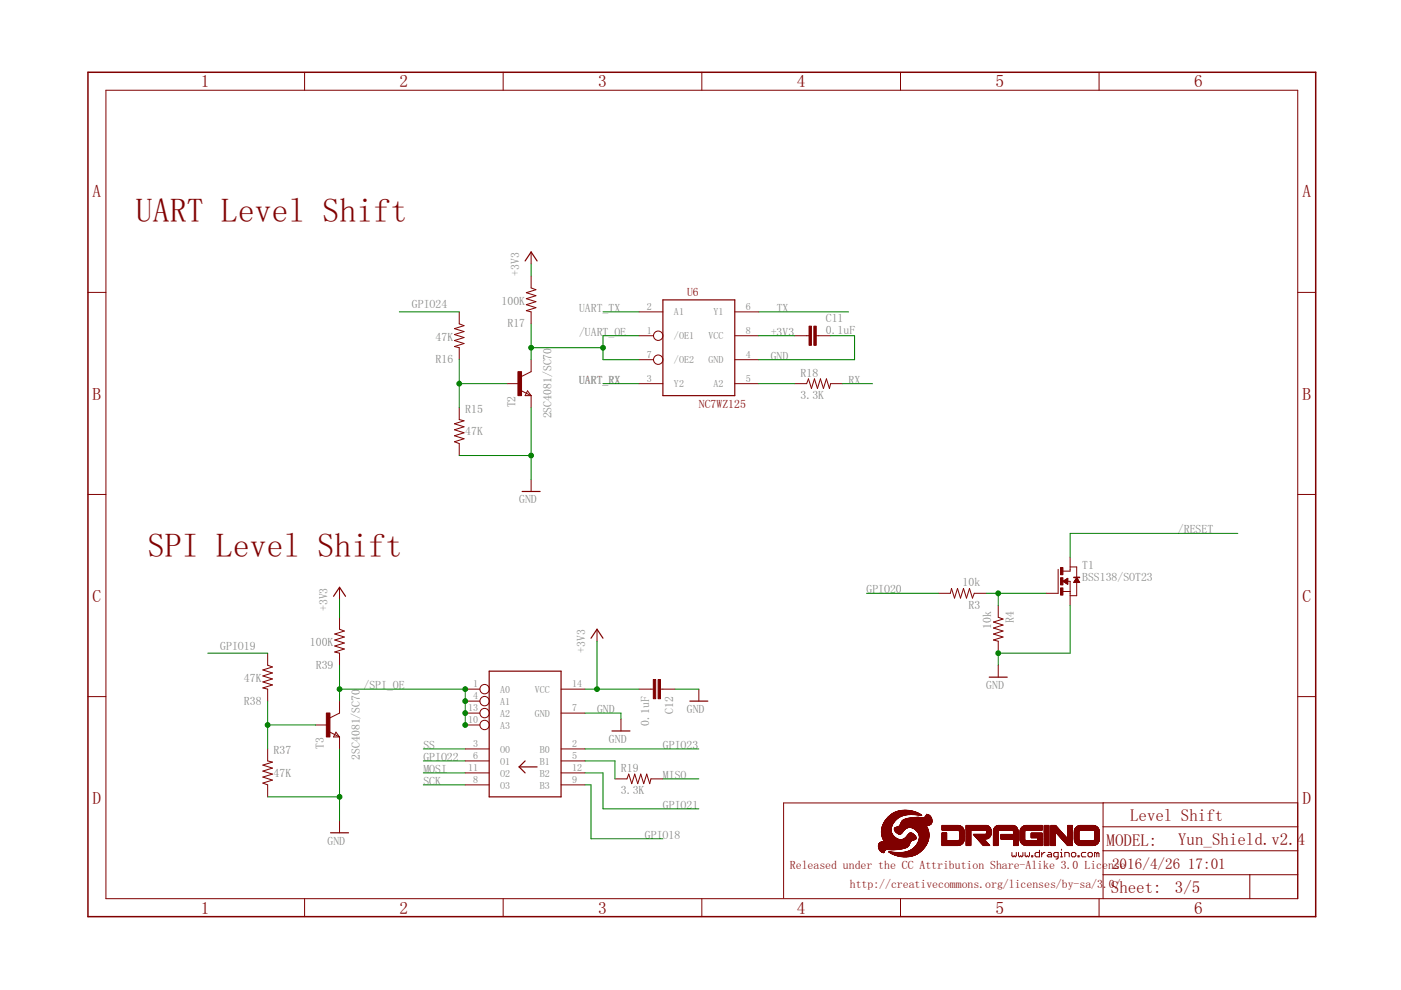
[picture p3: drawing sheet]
<svg xmlns="http://www.w3.org/2000/svg" width="297mm" height="210mm" viewBox="0 0 297 210" stroke-linecap="round" stroke-linejoin="round" font-family="sans-serif">
<defs><g id="words">
<g font-size="7.2" fill="#800000">
<text x="28.8" y="47.1">UART Level Shift</text>
<text x="31.3" y="118.2">SPI Level Shift</text>
</g>
<g font-size="3.7" fill="#800000">
<text x="42.6" y="18.5">1</text>
<text x="84.7" y="18.5">2</text>
<text x="126.8" y="18.5">3</text>
<text x="168.9" y="18.5">4</text>
<text x="211.1" y="18.5">5</text>
<text x="253.2" y="18.5">6</text>
<text x="19.6" y="41.9">A</text>
<text x="276.1" y="41.9">A</text>
<text x="19.6" y="84.7">B</text>
<text x="276.1" y="84.7">B</text>
<text x="19.6" y="127.6">C</text>
<text x="276.1" y="127.6">C</text>
<text x="19.6" y="170.4">D</text>
<text x="276.1" y="170.4">D</text>
<text x="42.6" y="193.7">1</text>
<text x="84.7" y="193.7">2</text>
<text x="126.8" y="193.7">3</text>
<text x="168.9" y="193.7">4</text>
<text x="211.1" y="193.7">5</text>
<text x="253.2" y="193.7">6</text>
</g>
<g font-size="3.6" fill="#800000">
<text x="234.6" y="179.4">MODEL:</text>
<text x="239.6" y="174">Level Shift</text>
<text x="249.8" y="179.1">Yun_Shield.v2.4</text>
<text x="235.5" y="189.4">Sheet:</text>
<text x="249.1" y="189.3">3/5</text>
</g>
<g font-size="3.2" fill="#800000">
<text x="235.8" y="184.2">2016/4/26</text>
<text x="251.9" y="184.2">17:01</text>
</g>
<g font-size="2.5" fill="#808080">
<text x="110.1" y="58.5" transform="rotate(-90 110.1 58.5)">+3V3</text>
<text x="87.3" y="65.4">GPIO24</text>
<text x="106.3" y="64.6">100K</text>
<text x="107.6" y="69.4">R17</text>
<text x="122.8" y="66.1">UART_TX</text>
<text x="122.8" y="71.2">/UART_OE</text>
<text x="163.4" y="71.2">+3V3</text>
<text x="164.7" y="66.1">TX</text>
<text x="175.1" y="70.8">0.1uF</text>
<text x="175.1" y="68.3">C11</text>
<text x="92.4" y="72.2">47K</text>
<text x="92.4" y="77">R16</text>
<text x="163.4" y="76.3">GND</text>
<text x="122.8" y="81.4">UART_RX</text>
<text x="169.8" y="79.9">R18</text>
<text x="179.9" y="81.4">RX</text>
<text x="98.6" y="87.5">R15</text>
<text x="109.3" y="86.4" transform="rotate(-90 109.3 86.4)">T2</text>
<text x="116.9" y="88.7" transform="rotate(-90 116.9 88.7)">2SC4081/SC70</text>
<text x="169.8" y="84.7">3.3K</text>
<text x="98.6" y="92.3">47K</text>
<text x="110.1" y="106.7">GND</text>
<text x="249.7" y="113.1">/RESET</text>
<text x="183.7" y="125.8">GPIO20</text>
<text x="204.1" y="124.3">10k</text>
<text x="229.4" y="123.3">BSS138/SOT23</text>
<text x="229.4" y="120.7">T1</text>
<text x="69.4" y="129.6" transform="rotate(-90 69.4 129.6)">+3V3</text>
<text x="205.3" y="129.1">R3</text>
<text x="46.7" y="137.7">GPIO19</text>
<text x="65.7" y="137">100K</text>
<text x="210.1" y="133.3" transform="rotate(-90 210.1 133.3)">10k</text>
<text x="214.9" y="132.1" transform="rotate(-90 214.9 132.1)">R4</text>
<text x="67" y="141.8">R39</text>
<text x="124" y="138.5" transform="rotate(-90 124 138.5)">+3V3</text>
<text x="51.7" y="144.6">47K</text>
<text x="51.7" y="149.4">R38</text>
<text x="77.1" y="146.1">/SPI_OE</text>
<text x="209.1" y="146.1">GND</text>
<text x="126.6" y="151.2">GND</text>
<text x="137.6" y="153.9" transform="rotate(-90 137.6 153.9)">0.1uF</text>
<text x="142.7" y="151.4" transform="rotate(-90 142.7 151.4)">C12</text>
<text x="145.6" y="151.2">GND</text>
<text x="58" y="159.8">R37</text>
<text x="68.7" y="158.8" transform="rotate(-90 68.7 158.8)">T3</text>
<text x="76.3" y="161.1" transform="rotate(-90 76.3 161.1)">2SC4081/SC70</text>
<text x="89.8" y="158.8">SS</text>
<text x="89.8" y="161.3">GPIO22</text>
<text x="129.1" y="157.5">GND</text>
<text x="140.5" y="158.8">GPIO23</text>
<text x="58" y="164.6">47K</text>
<text x="89.8" y="166.4">SCK</text>
<text x="89.8" y="163.9">MOSI</text>
<text x="131.7" y="163.7">R19</text>
<text x="140.5" y="165.1">MISO</text>
<text x="131.7" y="168.5">3.3K</text>
<text x="140.5" y="171.5">GPIO21</text>
<text x="69.4" y="179.1">GND</text>
<text x="136.7" y="177.8">GPIO18</text>
</g>
<g font-size="2.5" fill="#800000">
<text x="145.7" y="62.8">U6</text>
<text x="148.2" y="86.4">NC7WZ125</text>
<text x="167.5" y="184.2">Released under the CC Attribution Share-Alike 3.0 License</text>
<text x="180.2" y="188.3">http://creativecommons.org/licenses/by-sa/3</text>
<text x="233.9" y="188.3">.0/</text>
</g>
<g font-size="2.1" fill="#808080">
<text x="137.1" y="65.8">2</text>
<text x="158.1" y="65.8">6</text>
<text x="137.1" y="70.8">1</text>
<text x="142.9" y="66.9">A1</text>
<text x="142.9" y="72">/OE1</text>
<text x="150.2" y="72">VCC</text>
<text x="151.3" y="66.9">Y1</text>
<text x="158.1" y="70.8">8</text>
<text x="137.1" y="75.9">7</text>
<text x="142.9" y="77">/OE2</text>
<text x="150.2" y="77">GND</text>
<text x="158.1" y="75.9">4</text>
<text x="137.1" y="81">3</text>
<text x="142.9" y="82.1">Y2</text>
<text x="151.3" y="82.1">A2</text>
<text x="158.1" y="81">5</text>
<text x="100.3" y="145.7">1</text>
<text x="100.3" y="148.3">4</text>
<text x="106.1" y="146.9">A0</text>
<text x="106.1" y="149.4">A1</text>
<text x="113.4" y="146.9">VCC</text>
<text x="121.3" y="145.7">14</text>
<text x="99.2" y="150.8">13</text>
<text x="99.2" y="153.4">10</text>
<text x="106.1" y="151.9">A2</text>
<text x="106.1" y="154.5">A3</text>
<text x="113.4" y="151.9">GND</text>
<text x="121.3" y="150.8">7</text>
<text x="100.3" y="158.4">3</text>
<text x="100.3" y="161">6</text>
<text x="106.1" y="159.6">O0</text>
<text x="114.5" y="159.6">B0</text>
<text x="121.3" y="158.4">2</text>
<text x="121.3" y="161">5</text>
<text x="99.2" y="163.5">11</text>
<text x="100.3" y="166.1">8</text>
<text x="106.1" y="162.1">O1</text>
<text x="106.1" y="164.6">O2</text>
<text x="106.1" y="167.2">O3</text>
<text x="114.5" y="162.1">B1</text>
<text x="114.5" y="164.6">B2</text>
<text x="114.5" y="167.2">B3</text>
<text x="121.3" y="163.5">12</text>
<text x="121.3" y="166.1">9</text>
</g>
</g></defs>
<g fill="none" stroke="#800000" stroke-width=".21">
<path d="M22.5 19.1h252.6v171.4h-252.6zM64.6 15.3v3.8M106.7 15.3v3.8M148.8 15.3v3.8M190.9 15.3v3.8M233 15.3v3.8M112.6 53.4v2.6M112.6 58.5v2.5l1 .4-2 .7 2 .6-2 .6 2 .7-2 .6 2 .6-2 .7 1 .2v2.6M18.6 62h3.9M97.4 66.1v2.6l1 .3-2 .7 2 .6-2 .6 2 .7-2 .6 2 .6-2 .7 1 .2v2.6M112.6 76.3v2.5l-2 1M135.5 66.1h5"/>
<path d="M135.5 71.2h3.1M135.5 76.3h3.1M155.8 66.1h5.1M155.8 71.2h5.1M155.8 76.3h5.1M168.5 71.2h3M173.1 71.2h3M275.1 62h3.9M97.4 86.4v2.6l1 .2-2 .7 2 .6-2 .6 2 .7-2 .6 2 .6-2 .7 1 .3v2.6M107.5 81.3h2.6M110.6 82.9l2 1M111.8 82.9l.8 1h-1.3z"/>
<path d="M112.6 83.9v2.5M135.5 81.3h5M155.8 81.3h5.1M168.5 81.3h2.5l.4-1 .6 2.1 .7-2.1 .6 2.1 .6-2.1 .7 2.1 .6-2.1 .7 2.1 .2-1.1h2.5M18.6 104.8h3.9M112.6 101.7v2.5M226.9 118.2v2.9h-1.5M275.1 104.8h3.9M56.7 138.5v2.5l1.1 .4-2.1 .6 2.1 .7-2.1 .6 2.1 .7-2.1 .6 2.1 .6-2.1 .7 1 .2v2.6M72 124.5v2.6M72 130.9v2.5l1 .4-2 .6 2 .7-2 .6 2 .6-2 .7 2 .6-2 .6 1 .3v2.5M126.6 133.4v2.6"/>
<path d="M198.9 125.8h2.6l.2-1 .7 2 .6-2 .6 2 .7-2 .6 2 .6-2 .7 2 .4-1h2.5M211.6 128.3v2.6l1.1 .4-2.1 .6 2.1 .6-2.1 .7 2.1 .6-2.1 .6 2.1 .7-2.1 .6 1 .3v2.5M224.3 120.7v5.1h-2.5M225.4 125.4h1.5M225.4 123.3l1-.7v1.3zM225.4 123.3h1M225.4 123.2h1M225.5 123.3h.9M225.6 123.1h.8M225.6 123.4h.8M225.7 123.1h.7M225.7 123.5h.7"/>
<path d="M225.8 123h.6M225.8 123.5h.6M225.9 122.9h.5M226 123.6h.4M226 122.9h.4M226.1 123.7h.3M226.1 122.8h.3M226.2 123.8h.2M226.2 122.7h.2M226.3 123.8h.1M226.3 122.6h.1M226.4 123.3h.5v5"/>
<path d="M226.9 120.2h1.4v2.3M227.7 123.4h1.2M227.8 123.3h1M227.8 123.2h.9M227.9 123.1h.8M227.9 123.1h.7M228 123h.6M228 122.9h.6M228.1 122.9h.4M228.1 122.8h.4M228.2 122.7h.2M228.2 122.6h.2"/>
<path d="M228.2 122.6h.1M228.3 123.5v2.8h-1.4M228.3 122.5l.6 1h-1.3zM228.3 122.5h.1M18.6 147.7h3.9M56.7 158.8v2.5l1.1 .3-2.1 .6 2.1 .7-2.1 .6 2.1 .6-2.1 .7 2.1 .6-2.1 .6 1 .4v2.6M66.9 153.7h2.5M70 155.2l2 1.1M71.2 155.2l.8 1.1h-1.3zM72 148.7v2.5l-2 1M72 156.3v2.5M98.6 146.1h3.1"/>
<path d="M98.6 148.7h3.1M98.6 151.2h3.1M98.6 153.7h3.1M98.6 158.8h5.1M119 146.1h5M119 151.2h5M119 158.8h5M131.7 152.5v2.5M135.5 146.1h3M140 146.1h3.1M148.2 146.1v2.6M211.6 141v2.6"/>
<path d="M275.1 147.7h3.9M72 174v2.6M98.6 161.3h5.1M98.6 163.9h5.1M98.6 166.4h5.1M119 161.3h5M119 163.9h5M119 166.4h5M130.4 165.1h2.5l.4-1 .6 2.1 .7-2.1 .6 2.1 .6-2.1 .7 2.1 .6-2.1 .7 2.1 .2-1.1h2.5M233.9 175.3h41.2M233.9 170.2h-67.8v20.2M275.1 170.2h-41.2v20.3"/>
<path d="M64.6 190.5v3.9M106.7 190.5v3.9M148.8 190.5v3.9M190.9 190.5v3.9M214.5 180.7v.7l.3 .3 .2-.3 .2 .3 .3-.3v-.7M215.9 180.7v.7l.3 .3 .2-.3 .2 .3 .3-.3v-.7M217.3 180.7v.7l.3 .3 .2-.3 .2 .3 .3-.3v-.7M218.7 181.4h.3v.3h-.3zM220.4 180.3v1.4h-.7l-.2-.3v-.4l.2-.3h.7M220.9 180.7v1M221.6 180.7h-.3l-.4 .5M222.2 180.7h.5l.2 .3v.7h-.7l-.2-.3 .2-.2h.7"/>
<path d="M224.3 181.7h-.7l-.2-.3v-.4l.2-.3h.7v1.2l-.4 .2M224.8 181.7h.5M224.8 180.7h.3v1M225.1 180v.3M225.8 181.7v-1h.7l.2 .3v.7M227.4 180.7h.5l.2 .3v.4l-.2 .3h-.5l-.2-.3v-.4zM228.6 181.4h.2v.3h-.2zM230.2 180.7h-.7l-.2 .3v.4l.2 .3h.7M230.7 181l.2-.3h.5l.2 .3v.4l-.2 .3h-.5l-.2-.3zM232.5 181l.3-.3 .2 .3v.7M232.5 181l-.4-.3v1M232.5 181v.7"/>
<path d="M233 190.5v3.9M233.9 185.5h41.2M233.9 180.4h41.2M265 185.5v5"/>
<circle cx="139.6" cy="71.2" r=".99"/>
<circle cx="139.6" cy="76.3" r=".99"/>
<circle cx="102.7" cy="153.7" r=".99"/>
<circle cx="102.7" cy="148.7" r=".99"/>
<circle cx="102.7" cy="151.2" r=".99"/>
<circle cx="102.7" cy="146.1" r=".99"/>
</g>
<path d="M18.6 15.3h260.4v179.1h-260.4z" fill="none" stroke="#800000" stroke-width=".32"/>
<g fill="#800000" stroke="#800000" stroke-width=".21">
<path d="M191.5 181.6l.8 .1z"/>
<path d="M191.2 181.6l1.4 .1z"/>
<path d="M191 181.6h1.8z"/>
<path d="M190.9 181.6h2.1z"/>
<path d="M190.7 181.5l2.4 .1z"/>
<path d="M190.6 181.5h2.6z"/>
<path d="M190.5 181.5h2.8z"/>
<path d="M190.4 181.5h3z"/>
<path d="M190.2 181.4l3.3 .1z"/>
<path d="M190.2 181.4h3.4z"/>
<path d="M190.1 181.4h3.6z"/>
<path d="M190 181.4h3.8z"/>
<path d="M189.9 181.3l3.9 .1z"/>
<path d="M189.9 181.3l4 .1z"/>
<path d="M189.8 181.3h4.2z"/>
<path d="M189.7 181.3h4.3z"/>
<path d="M189.6 181.2l4.5 .1z"/>
<path d="M189.5 181.2h4.7z"/>
<path d="M189.5 181.1l4.7 .1z"/>
<path d="M189.4 181.1l4.9 .1z"/>
<path d="M189.3 181.1h5.1z"/>
<path d="M189.2 181.1h5.3z"/>
<path d="M189.2 181l5.3 .1z"/>
<path d="M189.1 181h5.4z"/>
<path d="M189.1 181h5.5z"/>
<path d="M189 181h5.6z"/>
<path d="M189 180.9l5.6 .1z"/>
<path d="M188.9 180.9h5.8z"/>
<path d="M188.8 180.9h5.9z"/>
<path d="M188.8 180.8l6 .1z"/>
<path d="M188.7 180.8h6.1z"/>
<path d="M188.7 180.8h6.2z"/>
<path d="M187.2 180.7l.2 .1z"/>
<path d="M188.7 180.7l1.5 .1z"/>
<path d="M191.1 180.7l3.8 .1z"/>
<path d="M187.1 180.7l.3 .1z"/>
<path d="M188.6 180.7l1.2 .1z"/>
<path d="M191.4 180.7l3.5 .1z"/>
<path d="M187.1 180.7h.3z"/>
<path d="M188.6 180.7h.9z"/>
<path d="M191.6 180.7h3.4z"/>
<path d="M187 180.7h.4z"/>
<path d="M188.5 180.7h.8z"/>
<path d="M191.7 180.7h3.3z"/>
<path d="M187 180.6l.4 .1z"/>
<path d="M188.5 180.6l.5 .1z"/>
<path d="M191.9 180.6l3.1 .1z"/>
<path d="M186.9 180.6l.6 .1z"/>
<path d="M188.4 180.6l.4 .1z"/>
<path d="M192 180.6l3.1 .1z"/>
<path d="M186.9 180.6h.6z"/>
<path d="M188.4 180.6h.3z"/>
<path d="M192.1 180.6h3z"/>
<path d="M186.8 180.6h.7z"/>
<path d="M192.2 180.6h2.9z"/>
<path d="M192.3 180.6h2.9z"/>
<path d="M186.8 180.5l.7 .1z"/>
<path d="M192.4 180.5l2.8 .1z"/>
<path d="M186.7 180.5h.8z"/>
<path d="M192.5 180.5h2.7z"/>
<path d="M186.7 180.4l.8 .1z"/>
<path d="M192.6 180.4l2.7 .1z"/>
<path d="M186.6 180.4l.9 .1z"/>
<path d="M192.7 180.4l2.6 .1z"/>
<path d="M186.6 180.4h1z"/>
<path d="M192.7 180.4h2.6z"/>
<path d="M192.8 180.4h2.6z"/>
<path d="M186.6 180.3l1 .1z"/>
<path d="M192.8 180.3l2.6 .1z"/>
<path d="M192.9 180.3l2.5 .1z"/>
<path d="M186.5 180.3h1.1z"/>
<path d="M193 180.3h2.5z"/>
<path d="M186.6 180.3h1.1z"/>
<path d="M186.5 180.2l1.2 .1z"/>
<path d="M193 180.2l2.5 .1z"/>
<path d="M193.1 180.2l2.4 .1z"/>
<path d="M186.5 180.2h1.2z"/>
<path d="M193.2 180.2h2.3z"/>
<path d="M186.5 180.2h1.3z"/>
<path d="M193.2 180.2h2.4z"/>
<path d="M186.5 180.1l1.3 .1z"/>
<path d="M188.8 180.1l.9 .1z"/>
<path d="M193.2 180.1l2.4 .1z"/>
<path d="M186.5 180.1h1.4z"/>
<path d="M188.4 180.1h1.6z"/>
<path d="M193.3 180.1h2.3z"/>
<path d="M186.4 180.1h1.6z"/>
<path d="M188.1 180.1h2.1z"/>
<path d="M186.4 180.1h4.1z"/>
<path d="M193.4 180.1h2.3z"/>
<path d="M186.4 180l4.2 .1z"/>
<path d="M193.4 180l2.3 .1z"/>
<path d="M186.4 180h4.4z"/>
<path d="M193.4 180h2.3z"/>
<path d="M186.4 180h4.5z"/>
<path d="M193.5 180h2.2z"/>
<path d="M186.4 180h4.8z"/>
<path d="M186.4 179.9l4.9 .1z"/>
<path d="M193.5 179.9l2.3 .1z"/>
<path d="M186.4 179.9l5 .1z"/>
<path d="M186.4 179.9h5.1z"/>
<path d="M193.6 179.9h2.2z"/>
<path d="M186.4 179.9h5.2z"/>
<path d="M186.3 179.8l5.4 .1z"/>
<path d="M193.7 179.8l2.2 .1z"/>
<path d="M186.3 179.8l5.5 .1z"/>
<path d="M186.3 179.8h5.6z"/>
<path d="M193.7 179.8h2.2z"/>
<path d="M186.3 179.7l5.7 .1z"/>
<path d="M193.8 179.7l2.1 .1z"/>
<path d="M186.3 179.7h5.8z"/>
<path d="M193.8 179.7h2.2z"/>
<path d="M186.3 179.7h5.9z"/>
<path d="M193.9 179.7h2.1z"/>
<path d="M186.3 179.6l5.9 .1z"/>
<path d="M193.9 179.6l2.1 .1z"/>
<path d="M186.3 179.6h6z"/>
<path d="M193.9 179.6h2.1z"/>
<path d="M194 179.6h2.1z"/>
<path d="M186.3 179.6h6.1z"/>
<path d="M186.3 179.5l6.1 .1z"/>
<path d="M194 179.5l2.1 .1z"/>
<path d="M186.2 179.5h6.2z"/>
<path d="M194 179.5h2.1z"/>
<path d="M186.2 179.5h6.3z"/>
<path d="M194 179.5h2.2z"/>
<path d="M194.1 179.5h2.1z"/>
<path d="M186.2 179.4l6.4 .1z"/>
<path d="M194.1 179.4l2.1 .1z"/>
<path d="M186.2 179.4h6.4z"/>
<path d="M194.1 179.4h2.1z"/>
<path d="M186.2 179.3l6.4 .1z"/>
<path d="M194.1 179.3l2.1 .1z"/>
<path d="M194.2 179.3l2.1 .1z"/>
<path d="M186.2 179.3h6.4z"/>
<path d="M194.2 179.3h2.1z"/>
<path d="M186.2 179.3h6.5z"/>
<path d="M186.2 179.2l6.5 .1z"/>
<path d="M194.2 179.2l2.1 .1z"/>
<path d="M199.7 179.2l3.4 .1z"/>
<path d="M204.9 179.2l.9 .1z"/>
<path d="M208.5 179.2l1.3 .1z"/>
<path d="M210.6 179.2l1 .1z"/>
<path d="M214.9 179.2l1 .1z"/>
<path d="M217.6 179.2l3.4 .1z"/>
<path d="M221.4 179.2l1 .1z"/>
<path d="M222.8 179.2l1 .1z"/>
<path d="M226.3 179.2l1.1 .1z"/>
<path d="M229.1 179.2l2.7 .1z"/>
<path d="M186.3 179.2l6.4 .1z"/>
<path d="M199.7 179.2l3.6 .1z"/>
<path d="M217.4 179.2l3.6 .1z"/>
<path d="M228.9 179.2l3.1 .1z"/>
<path d="M186.3 179.2h6.4z"/>
<path d="M194.3 179.2h2z"/>
<path d="M199.7 179.2h3.8z"/>
<path d="M204.9 179.2h.9z"/>
<path d="M208.4 179.2h1.4z"/>
<path d="M210.6 179.2h1z"/>
<path d="M214.9 179.2h1z"/>
<path d="M217.3 179.2h3.7z"/>
<path d="M221.4 179.2h1z"/>
<path d="M222.8 179.2h1z"/>
<path d="M226.3 179.2h1.1z"/>
<path d="M228.7 179.2h3.4z"/>
<path d="M217.2 179.2h3.8z"/>
<path d="M228.7 179.2h3.5z"/>
<path d="M194.3 179.2h2.1z"/>
<path d="M199.7 179.2h3.9z"/>
<path d="M217.1 179.2h3.9z"/>
<path d="M228.6 179.2h3.6z"/>
<path d="M186.3 179.1l6.4 .1z"/>
<path d="M194.3 179.1l2.1 .1z"/>
<path d="M199.7 179.1l3.9 .1z"/>
<path d="M204.9 179.1l.9 .1z"/>
<path d="M208.4 179.1l1.3 .1z"/>
<path d="M210.6 179.1l1 .1z"/>
<path d="M214.9 179.1l1 .1z"/>
<path d="M217.1 179.1l3.9 .1z"/>
<path d="M221.4 179.1l1 .1z"/>
<path d="M222.8 179.1l1 .1z"/>
<path d="M226.3 179.1l1.1 .1z"/>
<path d="M228.6 179.1l3.7 .1z"/>
<path d="M186.3 179.1h6.4z"/>
<path d="M194.4 179.1h2z"/>
<path d="M199.7 179.1h4z"/>
<path d="M204.9 179.1h.9z"/>
<path d="M208.3 179.1h1.4z"/>
<path d="M210.6 179.1h1z"/>
<path d="M214.9 179.1h1z"/>
<path d="M217 179.1h4z"/>
<path d="M221.4 179.1h1z"/>
<path d="M222.8 179.1h1z"/>
<path d="M226.2 179.1h1.2z"/>
<path d="M228.5 179.1h3.8z"/>
<path d="M186.3 179.1h6.5z"/>
<path d="M194.3 179.1h2.1z"/>
<path d="M199.7 179.1h4.1z"/>
<path d="M216.9 179.1h4.1z"/>
<path d="M228.5 179.1h3.9z"/>
<path d="M186.3 179l6.5 .1z"/>
<path d="M194.4 179l2 .1z"/>
<path d="M199.7 179l4.1 .1z"/>
<path d="M204.9 179l.9 .1z"/>
<path d="M208.3 179l1.4 .1z"/>
<path d="M210.6 179l1 .1z"/>
<path d="M214.9 179l1 .1z"/>
<path d="M216.9 179l4.1 .1z"/>
<path d="M221.4 179l1 .1z"/>
<path d="M222.8 179l1 .1z"/>
<path d="M226.2 179l1.2 .1z"/>
<path d="M228.4 179l4 .1z"/>
<path d="M208.3 179l1.3 .1z"/>
<path d="M226.1 179l1.3 .1z"/>
<path d="M228.4 179l4.1 .1z"/>
<path d="M186.3 179h6.5z"/>
<path d="M194.4 179h2z"/>
<path d="M199.7 179h4.2z"/>
<path d="M204.9 179h.9z"/>
<path d="M208.3 179h1.3z"/>
<path d="M210.6 179h1z"/>
<path d="M214.9 179h1z"/>
<path d="M216.8 179h4.2z"/>
<path d="M221.4 179h1z"/>
<path d="M222.8 179h1z"/>
<path d="M226.1 179h1.3z"/>
<path d="M228.3 179h4.2z"/>
<path d="M208.2 179h1.4z"/>
<path d="M186.3 178.9l6.5 .1z"/>
<path d="M194.5 178.9l2 .1z"/>
<path d="M199.7 178.9l4.2 .1z"/>
<path d="M204.9 178.9l.9 .1z"/>
<path d="M208.2 178.9l1.4 .1z"/>
<path d="M210.6 178.9l1 .1z"/>
<path d="M214.9 178.9l1 .1z"/>
<path d="M216.8 178.9l4.2 .1z"/>
<path d="M221.4 178.9l1 .1z"/>
<path d="M222.8 178.9l1 .1z"/>
<path d="M226.1 178.9l1.3 .1z"/>
<path d="M228.3 178.9l4.3 .1z"/>
<path d="M186.4 178.9l6.4 .1z"/>
<path d="M199.7 178.9l4.3 .1z"/>
<path d="M208.2 178.9l1.3 .1z"/>
<path d="M216.7 178.9l4.3 .1z"/>
<path d="M228.2 178.9l4.4 .1z"/>
<path d="M186.3 178.9h6.5z"/>
<path d="M194.5 178.9h2z"/>
<path d="M199.7 178.9h4.3z"/>
<path d="M204.9 178.9h.9z"/>
<path d="M208.2 178.9h1.3z"/>
<path d="M210.6 178.9h1z"/>
<path d="M214.9 178.9h1z"/>
<path d="M216.7 178.9h4.3z"/>
<path d="M221.4 178.9h1z"/>
<path d="M222.8 178.9h1z"/>
<path d="M226 178.9h1.4z"/>
<path d="M228.2 178.9h4.4z"/>
<path d="M186.4 178.9h6.4z"/>
<path d="M228.2 178.9h4.5z"/>
<path d="M186.4 178.8l6.5 .1z"/>
<path d="M194.5 178.8l2 .1z"/>
<path d="M199.7 178.8l4.3 .1z"/>
<path d="M204.9 178.8l.9 .1z"/>
<path d="M208.1 178.8l1.4 .1z"/>
<path d="M210.6 178.8l1 .1z"/>
<path d="M214.9 178.8l1 .1z"/>
<path d="M216.6 178.8l4.4 .1z"/>
<path d="M221.4 178.8l1 .1z"/>
<path d="M222.8 178.8l1 .1z"/>
<path d="M226 178.8l1.4 .1z"/>
<path d="M228.2 178.8l4.5 .1z"/>
<path d="M199.7 178.8l4.4 .1z"/>
<path d="M228.1 178.8l4.6 .1z"/>
<path d="M186.4 178.8h6.5z"/>
<path d="M194.5 178.8h2.1z"/>
<path d="M199.7 178.8h4.4z"/>
<path d="M204.9 178.8h.9z"/>
<path d="M208.1 178.8h1.3z"/>
<path d="M210.6 178.8h1z"/>
<path d="M214.9 178.8h1z"/>
<path d="M216.6 178.8h4.4z"/>
<path d="M221.4 178.8h1z"/>
<path d="M222.8 178.8h1z"/>
<path d="M225.9 178.8h1.5z"/>
<path d="M228.1 178.8h4.6z"/>
<path d="M186.5 178.8h6.4z"/>
<path d="M194.6 178.8h2z"/>
<path d="M208 178.8h1.4z"/>
<path d="M228.1 178.8h4.7z"/>
<path d="M186.5 178.7l6.4 .1z"/>
<path d="M194.6 178.7l2 .1z"/>
<path d="M199.7 178.7l4.4 .1z"/>
<path d="M204.9 178.7l.9 .1z"/>
<path d="M208 178.7l1.4 .1z"/>
<path d="M210.6 178.7l1 .1z"/>
<path d="M214.9 178.7l1 .1z"/>
<path d="M216.6 178.7l4.4 .1z"/>
<path d="M221.4 178.7l1 .1z"/>
<path d="M222.8 178.7l1 .1z"/>
<path d="M225.9 178.7l1.5 .1z"/>
<path d="M228.1 178.7l4.7 .1z"/>
<path d="M228 178.7l4.8 .1z"/>
<path d="M186.5 178.7h6.4z"/>
<path d="M194.6 178.7h2z"/>
<path d="M199.7 178.7h4.5z"/>
<path d="M204.9 178.7h.9z"/>
<path d="M208 178.7h1.3z"/>
<path d="M210.6 178.7h1z"/>
<path d="M214.9 178.7h1z"/>
<path d="M216.5 178.7h4.5z"/>
<path d="M221.4 178.7h1z"/>
<path d="M222.8 178.7h1z"/>
<path d="M225.9 178.7h1.5z"/>
<path d="M228 178.7h4.8z"/>
<path d="M186.6 178.7h6.4z"/>
<path d="M225.8 178.7h1.6z"/>
<path d="M228 178.7h4.9z"/>
<path d="M186.6 178.6l6.4 .1z"/>
<path d="M194.6 178.6l2 .1z"/>
<path d="M199.7 178.6l4.5 .1z"/>
<path d="M204.9 178.6l.9 .1z"/>
<path d="M207.9 178.6l1.4 .1z"/>
<path d="M210.6 178.6l1 .1z"/>
<path d="M214.9 178.6l1 .1z"/>
<path d="M216.5 178.6l4.5 .1z"/>
<path d="M221.4 178.6l1 .1z"/>
<path d="M222.8 178.6l1 .1z"/>
<path d="M225.8 178.6l1.6 .1z"/>
<path d="M228 178.6l4.9 .1z"/>
<path d="M186.6 178.6h6.4z"/>
<path d="M194.6 178.6h2z"/>
<path d="M199.7 178.6h4.5z"/>
<path d="M204.9 178.6h.9z"/>
<path d="M207.9 178.6h1.4z"/>
<path d="M210.6 178.6h1z"/>
<path d="M214.9 178.6h1z"/>
<path d="M216.5 178.6h4.5z"/>
<path d="M221.4 178.6h1z"/>
<path d="M222.8 178.6h1z"/>
<path d="M225.8 178.6h1.6z"/>
<path d="M228 178.6h4.9z"/>
<path d="M186.7 178.6h6.3z"/>
<path d="M199.7 178.6h4.6z"/>
<path d="M216.4 178.6h4.6z"/>
<path d="M227.9 178.6h5z"/>
<path d="M194.7 178.6h2z"/>
<path d="M207.9 178.6h1.3z"/>
<path d="M225.7 178.6h1.7z"/>
<path d="M186.8 178.5l6.2 .1z"/>
<path d="M194.7 178.5l2 .1z"/>
<path d="M199.7 178.5l4.6 .1z"/>
<path d="M204.9 178.5l.9 .1z"/>
<path d="M207.9 178.5l1.3 .1z"/>
<path d="M210.6 178.5l1 .1z"/>
<path d="M214.9 178.5l1 .1z"/>
<path d="M216.4 178.5l4.6 .1z"/>
<path d="M221.4 178.5l1 .1z"/>
<path d="M222.8 178.5l1 .1z"/>
<path d="M225.7 178.5l1.7 .1z"/>
<path d="M227.9 178.5l5 .1z"/>
<path d="M186.9 178.5l6.1 .1z"/>
<path d="M207.8 178.5l1.4 .1z"/>
<path d="M187 178.5h6.1z"/>
<path d="M194.7 178.5h2z"/>
<path d="M199.7 178.5h4.6z"/>
<path d="M204.9 178.5h.9z"/>
<path d="M207.8 178.5h1.3z"/>
<path d="M210.6 178.5h1z"/>
<path d="M214.9 178.5h1z"/>
<path d="M216.4 178.5h4.6z"/>
<path d="M221.4 178.5h1z"/>
<path d="M222.8 178.5h1z"/>
<path d="M225.7 178.5h1.7z"/>
<path d="M227.9 178.5h5z"/>
<path d="M187.5 178.5h5.5z"/>
<path d="M187.5 178.4l5.6 .1z"/>
<path d="M194.7 178.4l2 .1z"/>
<path d="M199.7 178.4l4.6 .1z"/>
<path d="M204.9 178.4l.9 .1z"/>
<path d="M207.8 178.4l1.3 .1z"/>
<path d="M210.6 178.4l1 .1z"/>
<path d="M214.9 178.4l1 .1z"/>
<path d="M216.4 178.4l4.6 .1z"/>
<path d="M221.4 178.4l1 .1z"/>
<path d="M222.8 178.4l1 .1z"/>
<path d="M225.6 178.4l1.8 .1z"/>
<path d="M227.9 178.4l5.1 .1z"/>
<path d="M207.7 178.4l1.4 .1z"/>
<path d="M187.5 178.4h5.6z"/>
<path d="M194.7 178.4h2z"/>
<path d="M199.7 178.4h4.6z"/>
<path d="M204.9 178.4h.9z"/>
<path d="M207.7 178.4h1.4z"/>
<path d="M210.6 178.4h1z"/>
<path d="M214.9 178.4h1z"/>
<path d="M216.3 178.4h4.7z"/>
<path d="M221.4 178.4h1z"/>
<path d="M222.8 178.4h1z"/>
<path d="M225.6 178.4h1.8z"/>
<path d="M227.9 178.4h5.1z"/>
<path d="M194.8 178.4h1.9z"/>
<path d="M207.7 178.4h1.3z"/>
<path d="M227.8 178.4h5.2z"/>
<path d="M187.5 178.3l5.6 .1z"/>
<path d="M194.8 178.3l1.9 .1z"/>
<path d="M199.7 178.3l4.6 .1z"/>
<path d="M204.9 178.3l.9 .1z"/>
<path d="M207.7 178.3l1.3 .1z"/>
<path d="M210.6 178.3l1 .1z"/>
<path d="M214.9 178.3l1 .1z"/>
<path d="M216.3 178.3l4.7 .1z"/>
<path d="M221.4 178.3l1 .1z"/>
<path d="M222.8 178.3l1 .1z"/>
<path d="M225.5 178.3l1.9 .1z"/>
<path d="M227.8 178.3l5.2 .1z"/>
<path d="M187.5 178.3l5.7 .1z"/>
<path d="M207.6 178.3l1.4 .1z"/>
<path d="M227.9 178.3l5.1 .1z"/>
<path d="M187.5 178.3h5.7z"/>
<path d="M194.8 178.3h2z"/>
<path d="M199.7 178.3h4.7z"/>
<path d="M204.9 178.3h.9z"/>
<path d="M207.6 178.3h1.4z"/>
<path d="M210.6 178.3h1z"/>
<path d="M214.9 178.3h1z"/>
<path d="M216.3 178.3h4.7z"/>
<path d="M221.4 178.3h1z"/>
<path d="M222.8 178.3h1z"/>
<path d="M225.5 178.3h1.9z"/>
<path d="M227.8 178.3h5.2z"/>
<path d="M187.4 178.3h5.8z"/>
<path d="M199.7 178.3h1z"/>
<path d="M203.1 178.3h1.3z"/>
<path d="M216.3 178.3h1.3z"/>
<path d="M220 178.3h1z"/>
<path d="M227.8 178.3h1.3z"/>
<path d="M231.8 178.3h1.2z"/>
<path d="M187.4 178.2l5.9 .1z"/>
<path d="M194.8 178.2l2 .1z"/>
<path d="M199.7 178.2l1 .1z"/>
<path d="M203.2 178.2l1.2 .1z"/>
<path d="M204.9 178.2l.9 .1z"/>
<path d="M207.6 178.2l1.3 .1z"/>
<path d="M210.6 178.2l1 .1z"/>
<path d="M214.9 178.2l1 .1z"/>
<path d="M216.3 178.2l1.2 .1z"/>
<path d="M220 178.2l1 .1z"/>
<path d="M221.4 178.2l1 .1z"/>
<path d="M222.8 178.2l1 .1z"/>
<path d="M225.4 178.2l2 .1z"/>
<path d="M227.8 178.2l1.2 .1z"/>
<path d="M231.9 178.2l1.1 .1z"/>
<path d="M187.4 178.2h5.9z"/>
<path d="M194.8 178.2h2z"/>
<path d="M199.7 178.2h1z"/>
<path d="M203.3 178.2h1.1z"/>
<path d="M204.9 178.2h.9z"/>
<path d="M207.5 178.2h1.4z"/>
<path d="M210.6 178.2h1z"/>
<path d="M214.9 178.2h1z"/>
<path d="M216.3 178.2h1.1z"/>
<path d="M220 178.2h1z"/>
<path d="M221.4 178.2h1z"/>
<path d="M222.8 178.2h1z"/>
<path d="M225.4 178.2h2z"/>
<path d="M227.8 178.2h1.1z"/>
<path d="M231.9 178.2h1.1z"/>
<path d="M187.4 178.2h6z"/>
<path d="M187.4 178.2h6.1z"/>
<path d="M232 178.2h1z"/>
<path d="M187.4 178.1l6.1 .1z"/>
<path d="M194.8 178.1l2 .1z"/>
<path d="M199.7 178.1l1 .1z"/>
<path d="M203.3 178.1l1.1 .1z"/>
<path d="M204.9 178.1l.9 .1z"/>
<path d="M207.5 178.1l1.3 .1z"/>
<path d="M210.6 178.1l1 .1z"/>
<path d="M214.9 178.1l1 .1z"/>
<path d="M216.3 178.1l1 .1z"/>
<path d="M220 178.1l1 .1z"/>
<path d="M221.4 178.1l1 .1z"/>
<path d="M222.8 178.1l1 .1z"/>
<path d="M225.4 178.1l2 .1z"/>
<path d="M227.8 178.1l1 .1z"/>
<path d="M232 178.1l1.1 .1z"/>
<path d="M187.3 178.1h6.3z"/>
<path d="M194.8 178.1h2z"/>
<path d="M199.7 178.1h1z"/>
<path d="M203.4 178.1h1z"/>
<path d="M204.9 178.1h.9z"/>
<path d="M207.5 178.1h1.3z"/>
<path d="M210.6 178.1h1z"/>
<path d="M214.9 178.1h1z"/>
<path d="M216.3 178.1h1z"/>
<path d="M220 178.1h1z"/>
<path d="M221.4 178.1h1z"/>
<path d="M222.8 178.1h1z"/>
<path d="M225.3 178.1h2.1z"/>
<path d="M227.8 178.1h1z"/>
<path d="M232 178.1h1z"/>
<path d="M187.3 178.1h6.4z"/>
<path d="M187.3 178.1h6.5z"/>
<path d="M194.9 178.1h1.9z"/>
<path d="M207.4 178.1h1.4z"/>
<path d="M232.1 178.1h.9z"/>
<path d="M187.3 178l6.5 .1z"/>
<path d="M194.9 178l1.9 .1z"/>
<path d="M199.7 178l1 .1z"/>
<path d="M203.4 178l1 .1z"/>
<path d="M204.9 178l.9 .1z"/>
<path d="M207.4 178l1.3 .1z"/>
<path d="M210.6 178l1 .1z"/>
<path d="M214.9 178l1 .1z"/>
<path d="M216.3 178l1 .1z"/>
<path d="M220 178l1 .1z"/>
<path d="M221.4 178l1 .1z"/>
<path d="M222.8 178l1 .1z"/>
<path d="M225.3 178l2.1 .1z"/>
<path d="M227.8 178l1 .1z"/>
<path d="M232.1 178l1 .1z"/>
<path d="M187.3 178l3.5 .1z"/>
<path d="M191.1 178l2.8 .1z"/>
<path d="M187.3 178h3.3z"/>
<path d="M191.3 178h2.7z"/>
<path d="M194.9 178h1.9z"/>
<path d="M199.7 178h1z"/>
<path d="M203.4 178h1z"/>
<path d="M204.9 178h.9z"/>
<path d="M207.3 178h1.4z"/>
<path d="M210.6 178h1z"/>
<path d="M214.9 178h1z"/>
<path d="M216.3 178h1z"/>
<path d="M220 178h1z"/>
<path d="M221.4 178h1z"/>
<path d="M222.8 178h1z"/>
<path d="M225.2 178h2.2z"/>
<path d="M227.8 178h1z"/>
<path d="M232.1 178h1z"/>
<path d="M187.3 177.9l3.2 .1z"/>
<path d="M191.4 177.9l2.6 .1z"/>
<path d="M194.9 177.9l2 .1z"/>
<path d="M199.7 177.9l1 .1z"/>
<path d="M203.4 177.9l1 .1z"/>
<path d="M204.9 177.9l.9 .1z"/>
<path d="M207.3 177.9l1.4 .1z"/>
<path d="M210.6 177.9l1 .1z"/>
<path d="M214.9 177.9l1 .1z"/>
<path d="M216.3 177.9l1 .1z"/>
<path d="M220 177.9l1 .1z"/>
<path d="M221.4 177.9l1 .1z"/>
<path d="M222.8 177.9l1 .1z"/>
<path d="M225.2 177.9l2.2 .1z"/>
<path d="M227.8 177.9l.9 .1z"/>
<path d="M232.1 177.9l1 .1z"/>
<path d="M191.5 177.9l2.6 .1z"/>
<path d="M187.2 177.9h3.2z"/>
<path d="M191.5 177.9h2.6z"/>
<path d="M194.9 177.9h2z"/>
<path d="M199.7 177.9h1z"/>
<path d="M203.4 177.9h1z"/>
<path d="M204.9 177.9h.9z"/>
<path d="M207.3 177.9h1.3z"/>
<path d="M210.6 177.9h1z"/>
<path d="M214.9 177.9h1z"/>
<path d="M216.3 177.9h1z"/>
<path d="M220 177.9h1z"/>
<path d="M221.4 177.9h1z"/>
<path d="M222.8 177.9h1z"/>
<path d="M225.1 177.9h2.3z"/>
<path d="M227.8 177.9h.9z"/>
<path d="M232.1 177.9h1z"/>
<path d="M187.2 177.9h3.1z"/>
<path d="M191.6 177.9h2.6z"/>
<path d="M212.2 177.9h3.7z"/>
<path d="M187.2 177.8l3.1 .1z"/>
<path d="M191.6 177.8l2.6 .1z"/>
<path d="M194.9 177.8l2 .1z"/>
<path d="M199.7 177.8l1 .1z"/>
<path d="M203.4 177.8l1 .1z"/>
<path d="M204.9 177.8l.9 .1z"/>
<path d="M207.2 177.8l1.9 .1z"/>
<path d="M210.6 177.8l1 .1z"/>
<path d="M212.2 177.8l3.7 .1z"/>
<path d="M216.3 177.8l1 .1z"/>
<path d="M220 177.8l1 .1z"/>
<path d="M221.4 177.8l1 .1z"/>
<path d="M222.8 177.8l1 .1z"/>
<path d="M225.1 177.8l2.3 .1z"/>
<path d="M227.8 177.8l.9 .1z"/>
<path d="M232.1 177.8l1 .1z"/>
<path d="M187.2 177.8l3 .1z"/>
<path d="M191.7 177.8l2.5 .1z"/>
<path d="M207.2 177.8l2.1 .1z"/>
<path d="M225.1 177.8l1.2 .1z"/>
<path d="M226.4 177.8l1 .1z"/>
<path d="M187.2 177.8h3z"/>
<path d="M191.7 177.8h2.5z"/>
<path d="M194.9 177.8h2z"/>
<path d="M199.7 177.8h1z"/>
<path d="M203.4 177.8h1z"/>
<path d="M204.9 177.8h.9z"/>
<path d="M207.2 177.8h2.2z"/>
<path d="M210.6 177.8h1z"/>
<path d="M212.2 177.8h3.7z"/>
<path d="M216.3 177.8h1z"/>
<path d="M220 177.8h1z"/>
<path d="M221.4 177.8h1z"/>
<path d="M222.8 177.8h1z"/>
<path d="M225 177.8h1.3z"/>
<path d="M226.4 177.8h1z"/>
<path d="M227.8 177.8h.9z"/>
<path d="M232.1 177.8h1z"/>
<path d="M187.2 177.8h2.9z"/>
<path d="M191.8 177.8h2.4z"/>
<path d="M225.1 177.8h1.2z"/>
<path d="M207.2 177.8h2.3z"/>
<path d="M187.2 177.7l2.8 .1z"/>
<path d="M191.8 177.7l2.4 .1z"/>
<path d="M194.9 177.7l2 .1z"/>
<path d="M199.7 177.7l1 .1z"/>
<path d="M203.4 177.7l1 .1z"/>
<path d="M204.9 177.7l.9 .1z"/>
<path d="M207.1 177.7l2.4 .1z"/>
<path d="M210.6 177.7l1 .1z"/>
<path d="M212.2 177.7l3.7 .1z"/>
<path d="M216.3 177.7l1 .1z"/>
<path d="M220 177.7l1 .1z"/>
<path d="M221.4 177.7l1 .1z"/>
<path d="M222.8 177.7l1 .1z"/>
<path d="M225 177.7l1.2 .1z"/>
<path d="M226.4 177.7l1 .1z"/>
<path d="M227.8 177.7l.9 .1z"/>
<path d="M232.1 177.7l1 .1z"/>
<path d="M187.2 177.7h2.8z"/>
<path d="M191.9 177.7h2.3z"/>
<path d="M194.9 177.7h2z"/>
<path d="M199.7 177.7h1z"/>
<path d="M203.4 177.7h1z"/>
<path d="M204.9 177.7h.9z"/>
<path d="M207.1 177.7h2.5z"/>
<path d="M210.6 177.7h1z"/>
<path d="M212.2 177.7h3.7z"/>
<path d="M216.3 177.7h1z"/>
<path d="M220 177.7h1z"/>
<path d="M221.4 177.7h1z"/>
<path d="M222.8 177.7h1z"/>
<path d="M225 177.7h1.2z"/>
<path d="M226.4 177.7h1z"/>
<path d="M227.8 177.7h.9z"/>
<path d="M232.1 177.7h1z"/>
<path d="M187.1 177.7h2.9z"/>
<path d="M224.9 177.7h1.3z"/>
<path d="M187.1 177.7h2.8z"/>
<path d="M207.1 177.7h2.6z"/>
<path d="M187.1 177.6l2.8 .1z"/>
<path d="M192 177.6l2.2 .1z"/>
<path d="M194.9 177.6l2 .1z"/>
<path d="M199.7 177.6l1 .1z"/>
<path d="M203.4 177.6l1 .1z"/>
<path d="M204.9 177.6l.9 .1z"/>
<path d="M207.1 177.6l2.6 .1z"/>
<path d="M210.6 177.6l1 .1z"/>
<path d="M212.2 177.6l3.7 .1z"/>
<path d="M216.3 177.6l1 .1z"/>
<path d="M220 177.6l1 .1z"/>
<path d="M221.4 177.6l1 .1z"/>
<path d="M222.8 177.6l1 .1z"/>
<path d="M224.9 177.6l1.3 .1z"/>
<path d="M226.4 177.6l1 .1z"/>
<path d="M227.8 177.6l.9 .1z"/>
<path d="M232.1 177.6l1 .1z"/>
<path d="M187.1 177.6h2.8z"/>
<path d="M192 177.6h2.2z"/>
<path d="M194.9 177.6h2z"/>
<path d="M199.7 177.6h1z"/>
<path d="M203.4 177.6h1z"/>
<path d="M204.9 177.6h.9z"/>
<path d="M207 177.6h2.7z"/>
<path d="M210.6 177.6h1z"/>
<path d="M212.2 177.6h3.7z"/>
<path d="M216.3 177.6h1z"/>
<path d="M218.6 177.6h2.4z"/>
<path d="M221.4 177.6h1z"/>
<path d="M222.8 177.6h1z"/>
<path d="M224.9 177.6h1.2z"/>
<path d="M226.4 177.6h1z"/>
<path d="M227.8 177.6h.9z"/>
<path d="M232.1 177.6h1z"/>
<path d="M187.1 177.6h2.7z"/>
<path d="M187.1 177.5l2.7 .1z"/>
<path d="M192 177.5l2.2 .1z"/>
<path d="M194.9 177.5l2 .1z"/>
<path d="M199.7 177.5l1 .1z"/>
<path d="M203.4 177.5l1 .1z"/>
<path d="M204.9 177.5l.9 .1z"/>
<path d="M207 177.5l2.8 .1z"/>
<path d="M210.6 177.5l1 .1z"/>
<path d="M212.2 177.5l3.7 .1z"/>
<path d="M216.3 177.5l1 .1z"/>
<path d="M218.6 177.5l2.4 .1z"/>
<path d="M221.4 177.5l1 .1z"/>
<path d="M222.8 177.5l1 .1z"/>
<path d="M224.9 177.5l1.2 .1z"/>
<path d="M226.4 177.5l1 .1z"/>
<path d="M227.8 177.5l.9 .1z"/>
<path d="M232.1 177.5l1 .1z"/>
<path d="M192.1 177.5l2.1 .1z"/>
<path d="M206.9 177.5l2.9 .1z"/>
<path d="M224.8 177.5l1.3 .1z"/>
<path d="M187.1 177.5h2.6z"/>
<path d="M192.1 177.5h2.1z"/>
<path d="M194.9 177.5h2z"/>
<path d="M199.7 177.5h1z"/>
<path d="M203.4 177.5h1z"/>
<path d="M204.9 177.5h.9z"/>
<path d="M206.9 177.5h2.9z"/>
<path d="M210.6 177.5h1z"/>
<path d="M212.2 177.5h3.7z"/>
<path d="M216.3 177.5h1z"/>
<path d="M218.6 177.5h2.4z"/>
<path d="M221.4 177.5h1z"/>
<path d="M222.8 177.5h1z"/>
<path d="M224.8 177.5h1.2z"/>
<path d="M226.4 177.5h1z"/>
<path d="M227.8 177.5h.9z"/>
<path d="M232.1 177.5h1z"/>
<path d="M187 177.4l2.7 .1z"/>
<path d="M192.1 177.4l2.1 .1z"/>
<path d="M194.9 177.4l2 .1z"/>
<path d="M199.7 177.4l1 .1z"/>
<path d="M203.4 177.4l1 .1z"/>
<path d="M204.9 177.4l.9 .1z"/>
<path d="M206.9 177.4l3 .1z"/>
<path d="M210.6 177.4l1 .1z"/>
<path d="M212.2 177.4l3.7 .1z"/>
<path d="M216.3 177.4l1 .1z"/>
<path d="M218.6 177.4l2.4 .1z"/>
<path d="M221.4 177.4l1 .1z"/>
<path d="M222.8 177.4l1 .1z"/>
<path d="M224.7 177.4l1.3 .1z"/>
<path d="M226.4 177.4l1 .1z"/>
<path d="M227.8 177.4l.9 .1z"/>
<path d="M232.1 177.4l1 .1z"/>
<path d="M187.1 177.4l2.6 .1z"/>
<path d="M192.2 177.4l2 .1z"/>
<path d="M206.8 177.4l3.1 .1z"/>
<path d="M187 177.4h2.6z"/>
<path d="M192.2 177.4h2z"/>
<path d="M194.9 177.4h2z"/>
<path d="M199.7 177.4h1z"/>
<path d="M203.4 177.4h1z"/>
<path d="M204.9 177.4h.9z"/>
<path d="M206.8 177.4h3.1z"/>
<path d="M210.6 177.4h1z"/>
<path d="M212.2 177.4h3.7z"/>
<path d="M216.3 177.4h1z"/>
<path d="M218.6 177.4h2.4z"/>
<path d="M221.4 177.4h1z"/>
<path d="M222.8 177.4h1z"/>
<path d="M224.7 177.4h1.3z"/>
<path d="M226.4 177.4h1z"/>
<path d="M227.8 177.4h.9z"/>
<path d="M232.1 177.4h1z"/>
<path d="M224.7 177.4h1.2z"/>
<path d="M187 177.3l2.5 .1z"/>
<path d="M192.2 177.3l1.9 .1z"/>
<path d="M194.9 177.3l2 .1z"/>
<path d="M199.7 177.3l1 .1z"/>
<path d="M203.4 177.3l1 .1z"/>
<path d="M204.9 177.3l.9 .1z"/>
<path d="M206.8 177.3l3.1 .1z"/>
<path d="M210.6 177.3l1 .1z"/>
<path d="M212.2 177.3l3.7 .1z"/>
<path d="M216.3 177.3l1 .1z"/>
<path d="M218.6 177.3l2.4 .1z"/>
<path d="M221.4 177.3l1 .1z"/>
<path d="M222.8 177.3l1 .1z"/>
<path d="M224.6 177.3l1.3 .1z"/>
<path d="M226.4 177.3l1 .1z"/>
<path d="M227.8 177.3l.9 .1z"/>
<path d="M232.1 177.3l1 .1z"/>
<path d="M192.3 177.3l1.8 .1z"/>
<path d="M187 177.3h2.5z"/>
<path d="M192.3 177.3h1.8z"/>
<path d="M194.9 177.3h2.1z"/>
<path d="M199.7 177.3h1z"/>
<path d="M203.4 177.3h1z"/>
<path d="M204.9 177.3h.9z"/>
<path d="M206.7 177.3h3.3z"/>
<path d="M210.6 177.3h1z"/>
<path d="M212.2 177.3h3.7z"/>
<path d="M216.3 177.3h1z"/>
<path d="M218.6 177.3h2.4z"/>
<path d="M221.4 177.3h1z"/>
<path d="M222.8 177.3h1z"/>
<path d="M224.6 177.3h1.2z"/>
<path d="M226.4 177.3h1z"/>
<path d="M227.8 177.3h.9z"/>
<path d="M232.1 177.3h1z"/>
<path d="M187 177.2l2.5 .1z"/>
<path d="M192.3 177.2l1.8 .1z"/>
<path d="M194.9 177.2l2.1 .1z"/>
<path d="M199.7 177.2l1 .1z"/>
<path d="M203.4 177.2l1 .1z"/>
<path d="M204.9 177.2l.9 .1z"/>
<path d="M206.7 177.2l3.3 .1z"/>
<path d="M210.6 177.2l1 .1z"/>
<path d="M212.2 177.2l3.7 .1z"/>
<path d="M216.3 177.2l1 .1z"/>
<path d="M218.6 177.2l2.4 .1z"/>
<path d="M221.4 177.2l1 .1z"/>
<path d="M222.8 177.2l1 .1z"/>
<path d="M224.6 177.2l1.2 .1z"/>
<path d="M226.4 177.2l1 .1z"/>
<path d="M227.8 177.2l.9 .1z"/>
<path d="M232.1 177.2l1 .1z"/>
<path d="M187 177.2h2.5z"/>
<path d="M192.3 177.2h1.8z"/>
<path d="M194.9 177.2h2.1z"/>
<path d="M199.7 177.2h1z"/>
<path d="M203.4 177.2h1z"/>
<path d="M204.9 177.2h.9z"/>
<path d="M206.7 177.2h3.3z"/>
<path d="M210.6 177.2h1z"/>
<path d="M212.2 177.2h3.7z"/>
<path d="M216.3 177.2h1z"/>
<path d="M218.6 177.2h2.4z"/>
<path d="M221.4 177.2h1z"/>
<path d="M222.8 177.2h1z"/>
<path d="M224.6 177.2h1.2z"/>
<path d="M226.4 177.2h1z"/>
<path d="M227.8 177.2h.9z"/>
<path d="M232.1 177.2h1z"/>
<path d="M187 177.2h2.4z"/>
<path d="M192.3 177.2h1.7z"/>
<path d="M206.6 177.2h3.4z"/>
<path d="M224.5 177.2h1.3z"/>
<path d="M192.4 177.2h1.6z"/>
<path d="M187 177.1l2.4 .1z"/>
<path d="M192.4 177.1l1.6 .1z"/>
<path d="M194.9 177.1l2.1 .1z"/>
<path d="M199.7 177.1l1 .1z"/>
<path d="M203.4 177.1l1 .1z"/>
<path d="M204.9 177.1l.9 .1z"/>
<path d="M206.6 177.1l3.4 .1z"/>
<path d="M210.6 177.1l1 .1z"/>
<path d="M212.2 177.1l3.7 .1z"/>
<path d="M216.3 177.1l1 .1z"/>
<path d="M218.6 177.1l2.4 .1z"/>
<path d="M221.4 177.1l1 .1z"/>
<path d="M222.8 177.1l1 .1z"/>
<path d="M224.5 177.1l1.2 .1z"/>
<path d="M226.4 177.1l1 .1z"/>
<path d="M227.8 177.1l.9 .1z"/>
<path d="M232.1 177.1l1 .1z"/>
<path d="M206.6 177.1l3.5 .1z"/>
<path d="M224.4 177.1l1.3 .1z"/>
<path d="M186.9 177.1h2.4z"/>
<path d="M192.4 177.1h1.6z"/>
<path d="M194.9 177.1h2.1z"/>
<path d="M199.7 177.1h1z"/>
<path d="M203.4 177.1h1z"/>
<path d="M204.9 177.1h.9z"/>
<path d="M206.6 177.1h3.5z"/>
<path d="M210.6 177.1h1z"/>
<path d="M212.2 177.1h3.7z"/>
<path d="M216.3 177.1h1z"/>
<path d="M218.6 177.1h2.4z"/>
<path d="M221.4 177.1h1z"/>
<path d="M222.8 177.1h1z"/>
<path d="M224.4 177.1h1.3z"/>
<path d="M226.4 177.1h1z"/>
<path d="M227.8 177.1h.9z"/>
<path d="M232.1 177.1h1z"/>
<path d="M192.4 177.1h1.5z"/>
<path d="M206.5 177.1h3.6z"/>
<path d="M187 177l2.3 .1z"/>
<path d="M192.5 177l1.4 .1z"/>
<path d="M194.9 177l2.1 .1z"/>
<path d="M199.7 177l1 .1z"/>
<path d="M203.4 177l1 .1z"/>
<path d="M204.9 177l.9 .1z"/>
<path d="M206.5 177l3.6 .1z"/>
<path d="M210.6 177l1 .1z"/>
<path d="M212.2 177l3.7 .1z"/>
<path d="M216.3 177l1 .1z"/>
<path d="M218.6 177l2.4 .1z"/>
<path d="M221.4 177l1 .1z"/>
<path d="M222.8 177l1 .1z"/>
<path d="M224.4 177l1.2 .1z"/>
<path d="M226.4 177l1 .1z"/>
<path d="M227.8 177l.9 .1z"/>
<path d="M232.1 177l1 .1z"/>
<path d="M186.9 177l2.4 .1z"/>
<path d="M187 177h2.3z"/>
<path d="M192.5 177h1.3z"/>
<path d="M194.9 177h2.1z"/>
<path d="M199.7 177h1z"/>
<path d="M203.4 177h1z"/>
<path d="M204.9 177h.9z"/>
<path d="M206.5 177h3.6z"/>
<path d="M210.6 177h1z"/>
<path d="M212.2 177h3.7z"/>
<path d="M216.3 177h1z"/>
<path d="M218.6 177h2.4z"/>
<path d="M221.4 177h1z"/>
<path d="M222.8 177h1z"/>
<path d="M224.3 177h1.3z"/>
<path d="M226.4 177h1z"/>
<path d="M227.8 177h.9z"/>
<path d="M232.1 177h1z"/>
<path d="M186.9 177h2.4z"/>
<path d="M206.4 177h3.7z"/>
<path d="M186.9 176.9l2.3 .1z"/>
<path d="M192.6 176.9l1.2 .1z"/>
<path d="M194.9 176.9l2.1 .1z"/>
<path d="M199.7 176.9l1 .1z"/>
<path d="M203.4 176.9l1 .1z"/>
<path d="M204.9 176.9l.9 .1z"/>
<path d="M206.4 176.9l3.7 .1z"/>
<path d="M210.6 176.9l1 .1z"/>
<path d="M212.2 176.9l3.7 .1z"/>
<path d="M216.3 176.9l1 .1z"/>
<path d="M218.6 176.9l2.4 .1z"/>
<path d="M221.4 176.9l1 .1z"/>
<path d="M222.8 176.9l1 .1z"/>
<path d="M224.3 176.9l1.3 .1z"/>
<path d="M226.4 176.9l1 .1z"/>
<path d="M227.8 176.9l.9 .1z"/>
<path d="M232.1 176.9l1 .1z"/>
<path d="M194.8 176.9l2.2 .1z"/>
<path d="M224.3 176.9l1.2 .1z"/>
<path d="M186.9 176.9h2.3z"/>
<path d="M192.6 176.9h1.1z"/>
<path d="M194.8 176.9h2.2z"/>
<path d="M199.7 176.9h1z"/>
<path d="M203.4 176.9h1z"/>
<path d="M204.9 176.9h.9z"/>
<path d="M206.4 176.9h3.7z"/>
<path d="M210.6 176.9h1z"/>
<path d="M214.9 176.9h1z"/>
<path d="M216.3 176.9h1z"/>
<path d="M218.6 176.9h2.4z"/>
<path d="M221.4 176.9h1z"/>
<path d="M222.8 176.9h1z"/>
<path d="M224.2 176.9h1.3z"/>
<path d="M226.4 176.9h1z"/>
<path d="M227.8 176.9h.9z"/>
<path d="M232.1 176.9h1z"/>
<path d="M209 176.9h1.1z"/>
<path d="M186.9 176.8l2.3 .1z"/>
<path d="M190.6 176.8l.3 .1z"/>
<path d="M192.6 176.8l1.1 .1z"/>
<path d="M194.8 176.8l2.2 .1z"/>
<path d="M199.7 176.8l1 .1z"/>
<path d="M203.4 176.8l1 .1z"/>
<path d="M204.9 176.8l.9 .1z"/>
<path d="M209 176.8l1.1 .1z"/>
<path d="M210.6 176.8l1 .1z"/>
<path d="M214.9 176.8l1 .1z"/>
<path d="M216.3 176.8l1 .1z"/>
<path d="M218.6 176.8l2.4 .1z"/>
<path d="M221.4 176.8l1 .1z"/>
<path d="M222.8 176.8l1 .1z"/>
<path d="M224.2 176.8l1.2 .1z"/>
<path d="M226.4 176.8l1 .1z"/>
<path d="M227.8 176.8l.9 .1z"/>
<path d="M232.1 176.8l1 .1z"/>
<path d="M186.9 176.8h2.2z"/>
<path d="M190.5 176.8h.5z"/>
<path d="M192.7 176.8h.9z"/>
<path d="M194.8 176.8h2.1z"/>
<path d="M199.7 176.8h1z"/>
<path d="M203.4 176.8h1z"/>
<path d="M204.9 176.8h.9z"/>
<path d="M209.1 176.8h1z"/>
<path d="M210.6 176.8h1z"/>
<path d="M214.9 176.8h1z"/>
<path d="M216.3 176.8h1z"/>
<path d="M218.6 176.8h2.4z"/>
<path d="M221.4 176.8h1z"/>
<path d="M222.8 176.8h1z"/>
<path d="M224.2 176.8h1.2z"/>
<path d="M226.4 176.8h1z"/>
<path d="M227.8 176.8h.9z"/>
<path d="M232.1 176.8h1z"/>
<path d="M209.1 176.8h1.1z"/>
<path d="M190.4 176.8h.6z"/>
<path d="M224.1 176.8h1.3z"/>
<path d="M186.9 176.7l2.2 .1z"/>
<path d="M190.4 176.7l.7 .1z"/>
<path d="M192.7 176.7l.8 .1z"/>
<path d="M194.8 176.7l2.1 .1z"/>
<path d="M199.7 176.7l1 .1z"/>
<path d="M203.4 176.7l1 .1z"/>
<path d="M204.9 176.7l.9 .1z"/>
<path d="M209.1 176.7l1.1 .1z"/>
<path d="M210.6 176.7l1 .1z"/>
<path d="M214.9 176.7l1 .1z"/>
<path d="M216.3 176.7l1 .1z"/>
<path d="M218.6 176.7l2.4 .1z"/>
<path d="M221.4 176.7l1 .1z"/>
<path d="M222.8 176.7l1 .1z"/>
<path d="M224.1 176.7l1.2 .1z"/>
<path d="M226.4 176.7l1 .1z"/>
<path d="M227.8 176.7l.9 .1z"/>
<path d="M232.1 176.7l1 .1z"/>
<path d="M186.9 176.7h2.2z"/>
<path d="M190.4 176.7h.7z"/>
<path d="M192.8 176.7h.7z"/>
<path d="M194.8 176.7h2.2z"/>
<path d="M199.7 176.7h1z"/>
<path d="M203.4 176.7h1z"/>
<path d="M204.9 176.7h.9z"/>
<path d="M209.1 176.7h1.1z"/>
<path d="M210.6 176.7h1z"/>
<path d="M214.9 176.7h1z"/>
<path d="M216.3 176.7h1z"/>
<path d="M218.6 176.7h2.4z"/>
<path d="M221.4 176.7h1z"/>
<path d="M222.8 176.7h1z"/>
<path d="M224.1 176.7h1.2z"/>
<path d="M226.4 176.7h1z"/>
<path d="M227.8 176.7h.9z"/>
<path d="M232.1 176.7h1z"/>
<path d="M190.3 176.7h.8z"/>
<path d="M192.8 176.7h.6z"/>
<path d="M224 176.7h1.3z"/>
<path d="M194.7 176.7h2.2z"/>
<path d="M209.2 176.7h1z"/>
<path d="M186.9 176.6l2.2 .1z"/>
<path d="M190.2 176.6l1 .1z"/>
<path d="M192.9 176.6l.4 .1z"/>
<path d="M194.7 176.6l2.2 .1z"/>
<path d="M199.7 176.6l1 .1z"/>
<path d="M203.4 176.6l1 .1z"/>
<path d="M204.9 176.6l.9 .1z"/>
<path d="M209.2 176.6l1 .1z"/>
<path d="M210.6 176.6l1 .1z"/>
<path d="M214.9 176.6l1 .1z"/>
<path d="M216.3 176.6l1 .1z"/>
<path d="M218.6 176.6l2.4 .1z"/>
<path d="M221.4 176.6l1 .1z"/>
<path d="M222.8 176.6l1 .1z"/>
<path d="M224 176.6l1.3 .1z"/>
<path d="M226.4 176.6l1 .1z"/>
<path d="M227.8 176.6l.9 .1z"/>
<path d="M232.1 176.6l1 .1z"/>
<path d="M186.9 176.6l2.1 .1z"/>
<path d="M224 176.6l1.2 .1z"/>
<path d="M186.9 176.6h2.1z"/>
<path d="M190.2 176.6h1z"/>
<path d="M193 176.6h.2z"/>
<path d="M194.7 176.6h2.2z"/>
<path d="M199.7 176.6h1z"/>
<path d="M203.4 176.6h1z"/>
<path d="M204.9 176.6h.9z"/>
<path d="M209.2 176.6h1z"/>
<path d="M210.6 176.6h1z"/>
<path d="M214.9 176.6h1z"/>
<path d="M216.3 176.6h1z"/>
<path d="M221.4 176.6h1z"/>
<path d="M222.8 176.6h1z"/>
<path d="M224 176.6h1.2z"/>
<path d="M226.4 176.6h1z"/>
<path d="M227.8 176.6h.9z"/>
<path d="M232.1 176.6h1z"/>
<path d="M190.2 176.6h1.1z"/>
<path d="M186.9 176.5l2.1 .1z"/>
<path d="M190.1 176.5l1.1 .1z"/>
<path d="M194.7 176.5l2.2 .1z"/>
<path d="M203.4 176.5l1 .1z"/>
<path d="M204.9 176.5l.9 .1z"/>
<path d="M209.2 176.5l1 .1z"/>
<path d="M210.6 176.5l1 .1z"/>
<path d="M214.9 176.5l1 .1z"/>
<path d="M216.3 176.5l1 .1z"/>
<path d="M221.4 176.5l1 .1z"/>
<path d="M222.8 176.5l1 .1z"/>
<path d="M223.9 176.5l1.3 .1z"/>
<path d="M226.4 176.5l1 .1z"/>
<path d="M227.8 176.5l.9 .1z"/>
<path d="M232.1 176.5l1 .1z"/>
<path d="M190.1 176.5l1.2 .1z"/>
<path d="M223.9 176.5l1.2 .1z"/>
<path d="M186.9 176.5h2.1z"/>
<path d="M190.1 176.5h1.2z"/>
<path d="M194.6 176.5h2.3z"/>
<path d="M203.4 176.5h1z"/>
<path d="M204.9 176.5h.9z"/>
<path d="M209.2 176.5h1z"/>
<path d="M210.6 176.5h1z"/>
<path d="M214.9 176.5h1z"/>
<path d="M216.3 176.5h1z"/>
<path d="M221.4 176.5h1z"/>
<path d="M222.8 176.5h1z"/>
<path d="M223.9 176.5h1.2z"/>
<path d="M226.4 176.5h1z"/>
<path d="M227.8 176.5h.9z"/>
<path d="M232.1 176.5h1z"/>
<path d="M186.9 176.4l2.1 .1z"/>
<path d="M190 176.4l1.3 .1z"/>
<path d="M194.6 176.4l2.3 .1z"/>
<path d="M203.4 176.4l1 .1z"/>
<path d="M204.9 176.4l.9 .1z"/>
<path d="M209.2 176.4l1 .1z"/>
<path d="M210.6 176.4l1 .1z"/>
<path d="M214.9 176.4l1 .1z"/>
<path d="M216.3 176.4l1 .1z"/>
<path d="M221.4 176.4l1 .1z"/>
<path d="M222.8 176.4l1 .1z"/>
<path d="M223.9 176.4l1.2 .1z"/>
<path d="M226.4 176.4l1 .1z"/>
<path d="M227.8 176.4l.9 .1z"/>
<path d="M232.1 176.4l1 .1z"/>
<path d="M223.8 176.4l1.3 .1z"/>
<path d="M186.9 176.4h2.1z"/>
<path d="M189.9 176.4h1.5z"/>
<path d="M194.6 176.4h2.3z"/>
<path d="M203.4 176.4h1z"/>
<path d="M204.9 176.4h.9z"/>
<path d="M209.2 176.4h1z"/>
<path d="M210.6 176.4h1z"/>
<path d="M214.9 176.4h1z"/>
<path d="M216.3 176.4h1z"/>
<path d="M221.4 176.4h1z"/>
<path d="M222.8 176.4h2.3z"/>
<path d="M226.4 176.4h1z"/>
<path d="M227.8 176.4h.9z"/>
<path d="M232.1 176.4h1z"/>
<path d="M222.8 176.4h2.2z"/>
<path d="M194.5 176.4h2.4z"/>
<path d="M186.9 176.3l2.1 .1z"/>
<path d="M189.9 176.3l1.5 .1z"/>
<path d="M194.5 176.3l2.4 .1z"/>
<path d="M203.4 176.3l1 .1z"/>
<path d="M204.9 176.3l.9 .1z"/>
<path d="M209.2 176.3l1 .1z"/>
<path d="M210.6 176.3l1 .1z"/>
<path d="M214.9 176.3l1 .1z"/>
<path d="M216.3 176.3l1 .1z"/>
<path d="M221.4 176.3l1 .1z"/>
<path d="M222.8 176.3l2.2 .1z"/>
<path d="M226.4 176.3l1 .1z"/>
<path d="M227.8 176.3l.9 .1z"/>
<path d="M232.1 176.3l1 .1z"/>
<path d="M186.9 176.3h2.1z"/>
<path d="M189.9 176.3h1.6z"/>
<path d="M194.5 176.3h2.4z"/>
<path d="M203.4 176.3h1z"/>
<path d="M204.9 176.3h.9z"/>
<path d="M209.2 176.3h1z"/>
<path d="M210.6 176.3h1z"/>
<path d="M214.9 176.3h1z"/>
<path d="M216.3 176.3h1z"/>
<path d="M221.4 176.3h1z"/>
<path d="M222.8 176.3h2.2z"/>
<path d="M226.4 176.3h1z"/>
<path d="M227.8 176.3h.9z"/>
<path d="M232.1 176.3h1z"/>
<path d="M189.8 176.3h1.7z"/>
<path d="M194.5 176.3h2.3z"/>
<path d="M222.8 176.3h2.1z"/>
<path d="M227.8 176.3h1z"/>
<path d="M186.9 176.3h2z"/>
<path d="M186.9 176.2l2 .1z"/>
<path d="M189.8 176.2l1.7 .1z"/>
<path d="M194.4 176.2l2.5 .1z"/>
<path d="M203.4 176.2l1 .1z"/>
<path d="M204.9 176.2l.9 .1z"/>
<path d="M209.2 176.2l1 .1z"/>
<path d="M210.6 176.2l1 .1z"/>
<path d="M214.9 176.2l.9 .1z"/>
<path d="M216.3 176.2l1 .1z"/>
<path d="M221.4 176.2l1 .1z"/>
<path d="M222.8 176.2l2.1 .1z"/>
<path d="M226.4 176.2l1 .1z"/>
<path d="M227.8 176.2l1 .1z"/>
<path d="M232.1 176.2l1 .1z"/>
<path d="M186.9 176.2h2z"/>
<path d="M189.8 176.2h1.7z"/>
<path d="M194.4 176.2h2.4z"/>
<path d="M203.4 176.2h1z"/>
<path d="M204.9 176.2h.9z"/>
<path d="M209.2 176.2h1z"/>
<path d="M210.6 176.2h1z"/>
<path d="M214.8 176.2h1z"/>
<path d="M216.3 176.2h1z"/>
<path d="M221.4 176.2h1z"/>
<path d="M222.8 176.2h2.1z"/>
<path d="M226.4 176.2h1z"/>
<path d="M227.8 176.2h1z"/>
<path d="M232.1 176.2h.9z"/>
<path d="M186.9 176.1l2 .1z"/>
<path d="M189.7 176.1l1.9 .1z"/>
<path d="M194.4 176.1l2.4 .1z"/>
<path d="M203.4 176.1l1 .1z"/>
<path d="M204.9 176.1l.9 .1z"/>
<path d="M209.1 176.1l1.1 .1z"/>
<path d="M210.6 176.1l1 .1z"/>
<path d="M214.8 176.1l1 .1z"/>
<path d="M216.3 176.1l1 .1z"/>
<path d="M221.4 176.1l1 .1z"/>
<path d="M222.8 176.1l2.1 .1z"/>
<path d="M226.4 176.1l1 .1z"/>
<path d="M227.8 176.1l1 .1z"/>
<path d="M232 176.1l1 .1z"/>
<path d="M189.8 176.1l1.8 .1z"/>
<path d="M194.3 176.1l2.5 .1z"/>
<path d="M203.3 176.1l1.1 .1z"/>
<path d="M222.8 176.1l2 .1z"/>
<path d="M186.9 176.1h2z"/>
<path d="M189.7 176.1h1.9z"/>
<path d="M194.3 176.1h2.5z"/>
<path d="M203.3 176.1h1.1z"/>
<path d="M204.9 176.1h.9z"/>
<path d="M209.1 176.1h1.1z"/>
<path d="M210.6 176.1h1z"/>
<path d="M214.8 176.1h1z"/>
<path d="M216.3 176.1h1z"/>
<path d="M221.4 176.1h1z"/>
<path d="M222.8 176.1h2z"/>
<path d="M226.4 176.1h1z"/>
<path d="M227.8 176.1h1z"/>
<path d="M232 176.1h1.1z"/>
<path d="M216.3 176.1h1.1z"/>
<path d="M227.8 176.1h1.1z"/>
<path d="M232 176.1h1z"/>
<path d="M186.9 176l2 .1z"/>
<path d="M189.7 176l1.9 .1z"/>
<path d="M194.2 176l2.6 .1z"/>
<path d="M203.3 176l1.1 .1z"/>
<path d="M204.9 176l.9 .1z"/>
<path d="M209.1 176l1 .1z"/>
<path d="M210.6 176l1.1 .1z"/>
<path d="M214.8 176l1 .1z"/>
<path d="M216.3 176l1.1 .1z"/>
<path d="M221.4 176l1 .1z"/>
<path d="M222.8 176l1.9 .1z"/>
<path d="M226.4 176l1 .1z"/>
<path d="M227.8 176l1.1 .1z"/>
<path d="M231.9 176l1.1 .1z"/>
<path d="M210.7 176l1 .1z"/>
<path d="M186.9 176h2z"/>
<path d="M189.7 176h2z"/>
<path d="M194.2 176h2.6z"/>
<path d="M203.2 176h1.2z"/>
<path d="M204.9 176h.9z"/>
<path d="M209 176h1.1z"/>
<path d="M210.7 176h1z"/>
<path d="M214.7 176h1.1z"/>
<path d="M216.3 176h1.2z"/>
<path d="M221.4 176h1z"/>
<path d="M222.8 176h1.9z"/>
<path d="M226.4 176h1z"/>
<path d="M227.8 176h1.2z"/>
<path d="M231.8 176h1.2z"/>
<path d="M199.7 176h4.7z"/>
<path d="M204.9 176h5.2z"/>
<path d="M210.7 176h5.1z"/>
<path d="M216.3 176h4.7z"/>
<path d="M227.8 176h5.2z"/>
<path d="M186.9 175.9l2 .1z"/>
<path d="M189.7 175.9l2 .1z"/>
<path d="M194.2 175.9l2.6 .1z"/>
<path d="M199.7 175.9l4.7 .1z"/>
<path d="M204.9 175.9l5.2 .1z"/>
<path d="M210.7 175.9l5.1 .1z"/>
<path d="M216.3 175.9l4.7 .1z"/>
<path d="M221.4 175.9l1 .1z"/>
<path d="M222.8 175.9l1.9 .1z"/>
<path d="M226.4 175.9l1 .1z"/>
<path d="M227.8 175.9l5.2 .1z"/>
<path d="M189.7 175.9l2.1 .1z"/>
<path d="M194.1 175.9l2.6 .1z"/>
<path d="M199.7 175.9l4.6 .1z"/>
<path d="M204.8 175.9l5.3 .1z"/>
<path d="M222.8 175.9l1.8 .1z"/>
<path d="M186.9 175.9h2z"/>
<path d="M189.7 175.9h2.1z"/>
<path d="M194.1 175.9h2.7z"/>
<path d="M199.7 175.9h4.6z"/>
<path d="M204.8 175.9h5.3z"/>
<path d="M210.7 175.9h5.1z"/>
<path d="M216.3 175.9h4.7z"/>
<path d="M221.4 175.9h1z"/>
<path d="M222.8 175.9h1.8z"/>
<path d="M226.4 175.9h1z"/>
<path d="M227.8 175.9h5.2z"/>
<path d="M189.6 175.9h2.2z"/>
<path d="M194 175.9h2.7z"/>
<path d="M216.4 175.9h4.6z"/>
<path d="M227.9 175.9h5.1z"/>
<path d="M186.9 175.8l2 .1z"/>
<path d="M189.6 175.8l2.3 .1z"/>
<path d="M194 175.8l2.7 .1z"/>
<path d="M199.7 175.8l4.6 .1z"/>
<path d="M204.8 175.8l5.3 .1z"/>
<path d="M210.7 175.8l5.1 .1z"/>
<path d="M216.4 175.8l4.6 .1z"/>
<path d="M221.4 175.8l1 .1z"/>
<path d="M222.8 175.8l1.7 .1z"/>
<path d="M226.4 175.8l1 .1z"/>
<path d="M227.9 175.8l5.1 .1z"/>
<path d="M186.9 175.8h2z"/>
<path d="M189.6 175.8h2.3z"/>
<path d="M194 175.8h2.7z"/>
<path d="M199.7 175.8h4.6z"/>
<path d="M204.8 175.8h5.3z"/>
<path d="M210.7 175.8h5.1z"/>
<path d="M216.4 175.8h4.6z"/>
<path d="M221.4 175.8h1z"/>
<path d="M222.8 175.8h1.7z"/>
<path d="M226.4 175.8h1z"/>
<path d="M227.9 175.8h5.1z"/>
<path d="M193.9 175.8h2.8z"/>
<path d="M227.9 175.8h5z"/>
<path d="M186.9 175.7l2 .1z"/>
<path d="M189.6 175.7l2.4 .1z"/>
<path d="M193.9 175.7l2.8 .1z"/>
<path d="M199.7 175.7l4.6 .1z"/>
<path d="M204.8 175.7l5.3 .1z"/>
<path d="M210.7 175.7l5 .1z"/>
<path d="M216.4 175.7l4.6 .1z"/>
<path d="M221.4 175.7l1 .1z"/>
<path d="M222.8 175.7l1.7 .1z"/>
<path d="M226.4 175.7l1 .1z"/>
<path d="M227.9 175.7l5 .1z"/>
<path d="M193.8 175.7l2.9 .1z"/>
<path d="M204.8 175.7l5.2 .1z"/>
<path d="M222.8 175.7l1.6 .1z"/>
<path d="M186.9 175.7h2z"/>
<path d="M189.6 175.7h2.4z"/>
<path d="M193.8 175.7h2.9z"/>
<path d="M199.7 175.7h4.6z"/>
<path d="M204.8 175.7h5.2z"/>
<path d="M210.7 175.7h5z"/>
<path d="M216.4 175.7h4.6z"/>
<path d="M221.4 175.7h1z"/>
<path d="M222.8 175.7h1.6z"/>
<path d="M226.4 175.7h1z"/>
<path d="M227.9 175.7h5z"/>
<path d="M189.6 175.7h2.5z"/>
<path d="M204.9 175.7h5.1z"/>
<path d="M210.8 175.7h4.9z"/>
<path d="M186.9 175.6l2 .1z"/>
<path d="M189.7 175.6l2.4 .1z"/>
<path d="M193.7 175.6l3 .1z"/>
<path d="M199.7 175.6l4.5 .1z"/>
<path d="M204.9 175.6l5.1 .1z"/>
<path d="M210.8 175.6l4.9 .1z"/>
<path d="M216.5 175.6l4.5 .1z"/>
<path d="M221.4 175.6l1 .1z"/>
<path d="M222.8 175.6l1.6 .1z"/>
<path d="M226.4 175.6l1 .1z"/>
<path d="M228 175.6l4.9 .1z"/>
<path d="M187 175.6l2 .1z"/>
<path d="M189.7 175.6l2.5 .1z"/>
<path d="M204.8 175.6l5.2 .1z"/>
<path d="M187 175.6h2z"/>
<path d="M189.7 175.6h2.5z"/>
<path d="M193.6 175.6h3z"/>
<path d="M199.7 175.6h4.5z"/>
<path d="M204.8 175.6h5.2z"/>
<path d="M210.8 175.6h4.9z"/>
<path d="M216.5 175.6h4.5z"/>
<path d="M221.4 175.6h1z"/>
<path d="M222.8 175.6h1.5z"/>
<path d="M226.4 175.6h1z"/>
<path d="M228 175.6h4.9z"/>
<path d="M189.7 175.6h2.6z"/>
<path d="M193.5 175.6h3.1z"/>
<path d="M187 175.5l2 .1z"/>
<path d="M189.7 175.5l2.6 .1z"/>
<path d="M193.5 175.5l3.1 .1z"/>
<path d="M199.7 175.5l4.5 .1z"/>
<path d="M204.8 175.5l5.2 .1z"/>
<path d="M210.8 175.5l4.8 .1z"/>
<path d="M216.5 175.5l4.5 .1z"/>
<path d="M221.4 175.5l1 .1z"/>
<path d="M222.8 175.5l1.5 .1z"/>
<path d="M226.4 175.5l1 .1z"/>
<path d="M228 175.5l4.8 .1z"/>
<path d="M193.4 175.5l3.2 .1z"/>
<path d="M199.7 175.5l4.4 .1z"/>
<path d="M216.6 175.5l4.4 .1z"/>
<path d="M187 175.5h2z"/>
<path d="M189.8 175.5h2.6z"/>
<path d="M193.4 175.5h3.2z"/>
<path d="M199.7 175.5h4.4z"/>
<path d="M204.8 175.5h5.1z"/>
<path d="M210.9 175.5h4.7z"/>
<path d="M216.6 175.5h4.4z"/>
<path d="M221.4 175.5h1z"/>
<path d="M222.8 175.5h1.4z"/>
<path d="M226.4 175.5h1z"/>
<path d="M228.1 175.5h4.7z"/>
<path d="M189.8 175.5h2.7z"/>
<path d="M193.3 175.5h3.3z"/>
<path d="M228.1 175.5h4.6z"/>
<path d="M187 175.4l2 .1z"/>
<path d="M189.9 175.4l2.7 .1z"/>
<path d="M193.2 175.4l3.4 .1z"/>
<path d="M199.7 175.4l4.4 .1z"/>
<path d="M204.9 175.4l5 .1z"/>
<path d="M210.9 175.4l4.7 .1z"/>
<path d="M216.6 175.4l4.4 .1z"/>
<path d="M221.4 175.4l1 .1z"/>
<path d="M222.8 175.4l1.4 .1z"/>
<path d="M226.4 175.4l1 .1z"/>
<path d="M228.1 175.4l4.6 .1z"/>
<path d="M189.9 175.4l2.9 .1z"/>
<path d="M193 175.4l3.6 .1z"/>
<path d="M199.7 175.4l4.3 .1z"/>
<path d="M204.8 175.4l5.1 .1z"/>
<path d="M228.2 175.4l4.5 .1z"/>
<path d="M187 175.4h2z"/>
<path d="M190 175.4h6.6z"/>
<path d="M199.7 175.4h4.3z"/>
<path d="M204.8 175.4h5z"/>
<path d="M210.9 175.4h4.6z"/>
<path d="M216.6 175.4h4.4z"/>
<path d="M221.4 175.4h1z"/>
<path d="M222.8 175.4h1.4z"/>
<path d="M226.4 175.4h1z"/>
<path d="M228.2 175.4h4.5z"/>
<path d="M190.1 175.4h6.4z"/>
<path d="M211 175.4h4.5z"/>
<path d="M216.7 175.4h4.3z"/>
<path d="M222.8 175.4h1.3z"/>
<path d="M187 175.3l2 .1z"/>
<path d="M190.2 175.3l6.3 .1z"/>
<path d="M199.7 175.3l4.3 .1z"/>
<path d="M204.8 175.3l5 .1z"/>
<path d="M211 175.3l4.5 .1z"/>
<path d="M216.7 175.3l4.3 .1z"/>
<path d="M221.4 175.3l1 .1z"/>
<path d="M222.8 175.3l1.3 .1z"/>
<path d="M226.4 175.3l1 .1z"/>
<path d="M228.2 175.3l4.4 .1z"/>
<path d="M187 175.3h2z"/>
<path d="M190.2 175.3h6.3z"/>
<path d="M199.7 175.3h4.3z"/>
<path d="M204.8 175.3h5z"/>
<path d="M211 175.3h4.5z"/>
<path d="M216.7 175.3h4.3z"/>
<path d="M221.4 175.3h1z"/>
<path d="M222.8 175.3h1.3z"/>
<path d="M226.4 175.3h1z"/>
<path d="M228.2 175.3h4.4z"/>
<path d="M190.3 175.3h6.2z"/>
<path d="M199.7 175.3h4.2z"/>
<path d="M204.9 175.3h4.9z"/>
<path d="M211 175.3h4.4z"/>
<path d="M216.8 175.3h4.2z"/>
<path d="M222.8 175.3h1.2z"/>
<path d="M228.3 175.3h4.3z"/>
<path d="M190.4 175.3h6.1z"/>
<path d="M204.8 175.3h4.9z"/>
<path d="M211.1 175.3h4.3z"/>
<path d="M228.3 175.3h4.2z"/>
<path d="M187 175.2l2 .1z"/>
<path d="M190.5 175.2l5.9 .1z"/>
<path d="M199.7 175.2l4.1 .1z"/>
<path d="M204.8 175.2l4.9 .1z"/>
<path d="M211.1 175.2l4.3 .1z"/>
<path d="M216.9 175.2l4.1 .1z"/>
<path d="M221.4 175.2l1 .1z"/>
<path d="M222.8 175.2l1.2 .1z"/>
<path d="M226.4 175.2l1 .1z"/>
<path d="M228.3 175.2l4.2 .1z"/>
<path d="M187.1 175.2l1.9 .1z"/>
<path d="M190.5 175.2l6 .1z"/>
<path d="M211.1 175.2l4.2 .1z"/>
<path d="M228.4 175.2l4.1 .1z"/>
<path d="M187.1 175.2h2z"/>
<path d="M190.6 175.2h5.8z"/>
<path d="M199.7 175.2h4.1z"/>
<path d="M204.9 175.2h4.7z"/>
<path d="M211.2 175.2h4.1z"/>
<path d="M216.9 175.2h4.1z"/>
<path d="M221.4 175.2h1z"/>
<path d="M222.8 175.2h1.2z"/>
<path d="M226.4 175.2h1z"/>
<path d="M228.4 175.2h4z"/>
<path d="M199.7 175.2h4z"/>
<path d="M204.8 175.2h4.8z"/>
<path d="M217 175.2h4z"/>
<path d="M228.5 175.2h3.9z"/>
<path d="M187.1 175.1l2 .1z"/>
<path d="M190.6 175.1l5.8 .1z"/>
<path d="M199.7 175.1l4 .1z"/>
<path d="M204.8 175.1l4.8 .1z"/>
<path d="M211.2 175.1l4 .1z"/>
<path d="M217 175.1l4 .1z"/>
<path d="M221.4 175.1l1 .1z"/>
<path d="M222.8 175.1l1.1 .1z"/>
<path d="M226.4 175.1l1 .1z"/>
<path d="M228.5 175.1l3.8 .1z"/>
<path d="M190.7 175.1l5.7 .1z"/>
<path d="M199.7 175.1l3.9 .1z"/>
<path d="M204.9 175.1l4.6 .1z"/>
<path d="M211.3 175.1l3.9 .1z"/>
<path d="M217.1 175.1l3.9 .1z"/>
<path d="M228.6 175.1l3.7 .1z"/>
<path d="M187.1 175.1h2z"/>
<path d="M190.7 175.1h5.7z"/>
<path d="M199.7 175.1h3.9z"/>
<path d="M204.8 175.1h4.6z"/>
<path d="M211.3 175.1h3.8z"/>
<path d="M217.1 175.1h3.9z"/>
<path d="M221.4 175.1h1z"/>
<path d="M222.8 175.1h1.1z"/>
<path d="M226.4 175.1h1z"/>
<path d="M228.6 175.1h3.6z"/>
<path d="M187.1 175l2 .1z"/>
<path d="M190.7 175l5.6 .1z"/>
<path d="M199.7 175l3.8 .1z"/>
<path d="M204.8 175l4.6 .1z"/>
<path d="M211.4 175l3.7 .1z"/>
<path d="M217.2 175l3.8 .1z"/>
<path d="M221.4 175l1 .1z"/>
<path d="M222.8 175l1.1 .1z"/>
<path d="M226.4 175l1 .1z"/>
<path d="M228.7 175l3.4 .1z"/>
<path d="M190.7 175l5.7 .1z"/>
<path d="M199.7 175l3.7 .1z"/>
<path d="M204.8 175l4.5 .1z"/>
<path d="M211.5 175l3.5 .1z"/>
<path d="M217.3 175l3.7 .1z"/>
<path d="M222.8 175l1 .1z"/>
<path d="M228.8 175l3.3 .1z"/>
<path d="M187.1 175h2z"/>
<path d="M190.8 175h5.5z"/>
<path d="M199.7 175h3.5z"/>
<path d="M204.8 175h4.4z"/>
<path d="M211.6 175h3.3z"/>
<path d="M217.4 175h3.6z"/>
<path d="M221.4 175h1z"/>
<path d="M222.8 175h1z"/>
<path d="M226.4 175h1z"/>
<path d="M228.9 175h3z"/>
<path d="M187.2 175h1.9z"/>
<path d="M196.4 175h.3z"/>
<path d="M187.2 174.9l2 .1z"/>
<path d="M190.8 174.9l6.1 .1z"/>
<path d="M187.2 174.9h2z"/>
<path d="M190.8 174.9h6.2z"/>
<path d="M190.8 174.9h6.3z"/>
<path d="M190.9 174.9h6.2z"/>
<path d="M187.2 174.8l2 .1z"/>
<path d="M190.9 174.8l6.3 .1z"/>
<path d="M187.2 174.8h2z"/>
<path d="M190.9 174.8h6.4z"/>
<path d="M187.3 174.7l2 .1z"/>
<path d="M190.9 174.7l6.5 .1z"/>
<path d="M187.3 174.7h2z"/>
<path d="M190.9 174.7h6.5z"/>
<path d="M187.3 174.6l2 .1z"/>
<path d="M190.9 174.6l6.5 .1z"/>
<path d="M191 174.6l6.4 .1z"/>
<path d="M187.3 174.6h2z"/>
<path d="M191 174.6h6.4z"/>
<path d="M191 174.6h6.5z"/>
<path d="M187.3 174.5l2.1 .1z"/>
<path d="M191 174.5l6.5 .1z"/>
<path d="M187.4 174.5l2 .1z"/>
<path d="M187.4 174.5h2z"/>
<path d="M191 174.5h6.5z"/>
<path d="M191.1 174.5h6.4z"/>
<path d="M187.4 174.4l2 .1z"/>
<path d="M191 174.4l6.5 .1z"/>
<path d="M187.4 174.4h2.1z"/>
<path d="M191.1 174.4h6.4z"/>
<path d="M187.5 174.3l2 .1z"/>
<path d="M191.1 174.3l6.5 .1z"/>
<path d="M187.5 174.3h2z"/>
<path d="M191.1 174.3h6.5z"/>
<path d="M187.5 174.2l2.1 .1z"/>
<path d="M191.1 174.2l6.5 .1z"/>
<path d="M191.2 174.2l6.4 .1z"/>
<path d="M187.5 174.2h2.1z"/>
<path d="M191.2 174.2h6.4z"/>
<path d="M187.6 174.2h2z"/>
<path d="M187.6 174.1l2.1 .1z"/>
<path d="M191.2 174.1l6.4 .1z"/>
<path d="M187.6 174.1h2.1z"/>
<path d="M191.2 174.1h6.4z"/>
<path d="M187.6 174l2.1 .1z"/>
<path d="M191.3 174l6.3 .1z"/>
<path d="M187.7 174l2 .1z"/>
<path d="M187.7 174h2.1z"/>
<path d="M191.3 174h6.3z"/>
<path d="M187.7 173.9l2.1 .1z"/>
<path d="M191.4 173.9l6.2 .1z"/>
<path d="M187.7 173.9h2.2z"/>
<path d="M191.4 173.9h6.2z"/>
<path d="M191.5 173.9h6.1z"/>
<path d="M187.8 173.9h2.1z"/>
<path d="M187.8 173.8l2.1 .1z"/>
<path d="M191.5 173.8l6.1 .1z"/>
<path d="M191.6 173.8l6 .1z"/>
<path d="M187.8 173.8h2.2z"/>
<path d="M191.6 173.8h6z"/>
<path d="M187.9 173.8h2.1z"/>
<path d="M187.9 173.7l2.1 .1z"/>
<path d="M191.7 173.7l5.9 .1z"/>
<path d="M187.9 173.7l2.2 .1z"/>
<path d="M191.8 173.7l5.7 .1z"/>
<path d="M187.9 173.7h2.2z"/>
<path d="M191.8 173.7h5.7z"/>
<path d="M191.9 173.7h5.6z"/>
<path d="M187.9 173.6l2.2 .1z"/>
<path d="M192 173.6l5.5 .1z"/>
<path d="M188 173.6l2.2 .1z"/>
<path d="M192.1 173.6l5.4 .1z"/>
<path d="M188 173.6h2.2z"/>
<path d="M192.2 173.6h5.3z"/>
<path d="M188 173.5l2.3 .1z"/>
<path d="M192.3 173.5l5.2 .1z"/>
<path d="M188 173.5h2.3z"/>
<path d="M192.5 173.5h5z"/>
<path d="M188.1 173.5h2.2z"/>
<path d="M192.6 173.5h4.9z"/>
<path d="M188.1 173.5h2.3z"/>
<path d="M192.7 173.5h4.8z"/>
<path d="M188.1 173.4l2.3 .1z"/>
<path d="M192.9 173.4l4.6 .1z"/>
<path d="M188.2 173.4h2.2z"/>
<path d="M193.1 173.4h4.3z"/>
<path d="M188.2 173.4h2.3z"/>
<path d="M193.3 173.4h4.1z"/>
<path d="M193.4 173.4h4z"/>
<path d="M188.2 173.3l2.3 .1z"/>
<path d="M193.7 173.3l1.9 .1z"/>
<path d="M195.9 173.3l1.5 .1z"/>
<path d="M188.3 173.3l2.3 .1z"/>
<path d="M193.9 173.3l1.4 .1z"/>
<path d="M196 173.3l1.4 .1z"/>
<path d="M188.3 173.3h2.3z"/>
<path d="M194.4 173.3h.4z"/>
<path d="M196 173.3h1.4z"/>
<path d="M188.3 173.2l2.3 .1z"/>
<path d="M196.1 173.2l1.3 .1z"/>
<path d="M188.3 173.2l2.4 .1z"/>
<path d="M188.3 173.2h2.5z"/>
<path d="M196.1 173.2h1.3z"/>
<path d="M196.2 173.2h1.1z"/>
<path d="M188.4 173.1l2.5 .1z"/>
<path d="M196.2 173.1l1.1 .1z"/>
<path d="M188.4 173.1h2.5z"/>
<path d="M196.2 173.1h1.1z"/>
<path d="M188.5 173.1h2.5z"/>
<path d="M196.3 173.1h.9z"/>
<path d="M188.5 173.1h2.6z"/>
<path d="M188.5 173l2.6 .1z"/>
<path d="M196.3 173l.9 .1z"/>
<path d="M188.6 173h2.6z"/>
<path d="M196.3 173h.9z"/>
<path d="M188.6 173h2.7z"/>
<path d="M196.3 173h.8z"/>
<path d="M188.6 172.9l2.8 .1z"/>
<path d="M196.4 172.9l.7 .1z"/>
<path d="M188.7 172.9h2.8z"/>
<path d="M196.4 172.9h.7z"/>
<path d="M188.7 172.9h2.9z"/>
<path d="M196.4 172.9h.6z"/>
<path d="M188.7 172.8l3 .1z"/>
<path d="M195.3 172.8l.1 .1z"/>
<path d="M196.4 172.8l.6 .1z"/>
<path d="M188.8 172.8l3 .1z"/>
<path d="M195.1 172.8l.3 .1z"/>
<path d="M188.8 172.8h3.1z"/>
<path d="M194.9 172.8h.5z"/>
<path d="M196.4 172.8h.6z"/>
<path d="M188.8 172.8h3.2z"/>
<path d="M194.7 172.8h.6z"/>
<path d="M196.4 172.8h.5z"/>
<path d="M188.9 172.7l3.2 .1z"/>
<path d="M194.5 172.7l.8 .1z"/>
<path d="M196.4 172.7l.4 .1z"/>
<path d="M188.9 172.7l3.4 .1z"/>
<path d="M194.3 172.7l1 .1z"/>
<path d="M188.9 172.7h3.6z"/>
<path d="M194 172.7h1.2z"/>
<path d="M196.4 172.7h.3z"/>
<path d="M188.9 172.7h4.1z"/>
<path d="M193.5 172.7h1.7z"/>
<path d="M196.4 172.7h.2z"/>
<path d="M189 172.6l6.1 .1z"/>
<path d="M189.1 172.6h6z"/>
<path d="M189.1 172.6h5.9z"/>
<path d="M189.2 172.5l5.7 .1z"/>
<path d="M189.2 172.5h5.7z"/>
<path d="M189.3 172.5h5.5z"/>
<path d="M189.3 172.4l5.5 .1z"/>
<path d="M189.3 172.4l5.4 .1z"/>
<path d="M189.4 172.4h5.3z"/>
<path d="M189.4 172.4h5.2z"/>
<path d="M189.5 172.3l5.1 .1z"/>
<path d="M189.5 172.3l5 .1z"/>
<path d="M189.6 172.3h4.8z"/>
<path d="M189.7 172.2l4.6 .1z"/>
<path d="M189.8 172.2h4.4z"/>
<path d="M189.8 172.2h4.3z"/>
<path d="M189.9 172.1l4.2 .1z"/>
<path d="M190 172.1h4z"/>
<path d="M190 172.1h3.9z"/>
<path d="M190.1 172.1h3.7z"/>
<path d="M190.2 172l3.5 .1z"/>
<path d="M190.3 172h3.4z"/>
<path d="M190.4 172h3.2z"/>
<path d="M190.5 172h3z"/>
<path d="M190.5 171.9l2.9 .1z"/>
<path d="M190.6 171.9l2.6 .1z"/>
<path d="M190.8 171.9h2.3z"/>
<path d="M190.9 171.9h2.1z"/>
<path d="M191.1 171.8l1.7 .1z"/>
<path d="M191.3 171.8l1.3 .1z"/>
<path d="M191.6 171.8h.6z"/>
<path d="M224.9 120.3h.5v1.6h-.5z"/>
<path d="M224.9 122.5h.5v1.5h-.5z"/>
<path d="M224.9 124.7h.5v1.5h-.5z"/>
<path d="M227.6 122.4h1.3v.1h-1.3z"/>
<path d="M171.5 69.2h.5v4h-.5z"/>
<path d="M172.6 69.2h.5v4h-.5z"/>
<path d="M109.8 78.8h.8v5.1h-.8z"/>
<path d="M138.5 144.1h.5v4h-.5z"/>
<path d="M139.5 144.1h.5v4h-.5z"/>
<path d="M69.2 151.2h.8v5.1h-.8z"/>
</g>
<g fill="none" stroke="#800000" stroke-width=".25">
<path d="M111.3 55.3l1.3-1.9 1.3 1.9M140.5 63.6h15.3v20.3h-15.3zM110.7 104.2h3.8M70.7 126.4l1.3-1.9 1.3 1.9M125.3 135.3l1.3-1.9 1.2 1.9M103.7 142.3h15.3v26.7h-15.3zM129.8 155h3.8M146.3 148.7h3.8M209.7 143.6h3.9M70.1 176.6h3.8M110.1 162.6h3.8M110.1 162.6l1.2 1.3"/>
<path d="M111.3 161.3l-1.2 1.3"/>
</g>
<g fill="none" stroke="#008000" stroke-width=".21">
<path d="M112.6 56v2.5M84.7 66.1h12.7M97.4 76.3v10.1M112.6 68.7v7.6M112.6 73.7h15.2M127.8 66.1h7.7M135.5 71.2h-7.7v5.1h7.7M160.9 71.2h7.6M160.9 66.1h19M176.1 71.2h5.1v5.1h-20.3M97.4 96.6h15.2M97.4 81.3h10.1"/>
<path d="M112.6 86.4v15.3M127.8 81.3h7.7M160.9 81.3h7.6M178.6 81.3h6.4M262.4 113.1h-35.5v5.1M44 138.5h12.7M72 127.1v3.8M126.6 136v10.1M183.7 125.8h15.2M209.1 125.8h12.7M211.6 125.8v2.5M226.9 128.3v10.2h-15.3v2.5"/>
<path d="M56.7 153.7h10.2M56.7 148.7v10.1M72 141v7.7M72 158.8v15.2M72 146.1h26.6v7.6M89.7 158.8h8.9M124 146.1h11.5M124 151.2h7.7v1.3M124 158.8h24.2M143.1 146.1h5.1M56.7 169h15.3M89.7 163.9h8.9"/>
<path d="M89.7 166.4h8.9M89.7 161.3h8.9M124 163.9h3.8v7.6h20.4M124 166.4h1.3v11.4h15.2M124 161.3h6.4v3.8M140.5 165.1h7.7"/>
</g>
<g fill="#008000" stroke="#008000" stroke-width=".21">
<circle cx="211.6" cy="138.5" r=".51"/>
<circle cx="112.6" cy="96.6" r=".51"/>
<circle cx="72" cy="169" r=".51"/>
<circle cx="126.6" cy="146.1" r=".51"/>
<circle cx="211.6" cy="125.8" r=".51"/>
<circle cx="127.8" cy="73.7" r=".51"/>
<circle cx="112.6" cy="73.7" r=".51"/>
<circle cx="97.4" cy="81.3" r=".51"/>
<circle cx="72" cy="146.1" r=".51"/>
<circle cx="98.6" cy="146.1" r=".51"/>
<circle cx="98.6" cy="148.7" r=".51"/>
<circle cx="98.6" cy="151.2" r=".51"/>
<circle cx="98.6" cy="153.7" r=".51"/>
<circle cx="56.7" cy="153.7" r=".51"/>
</g>
<use href="#words"/>
</svg>
